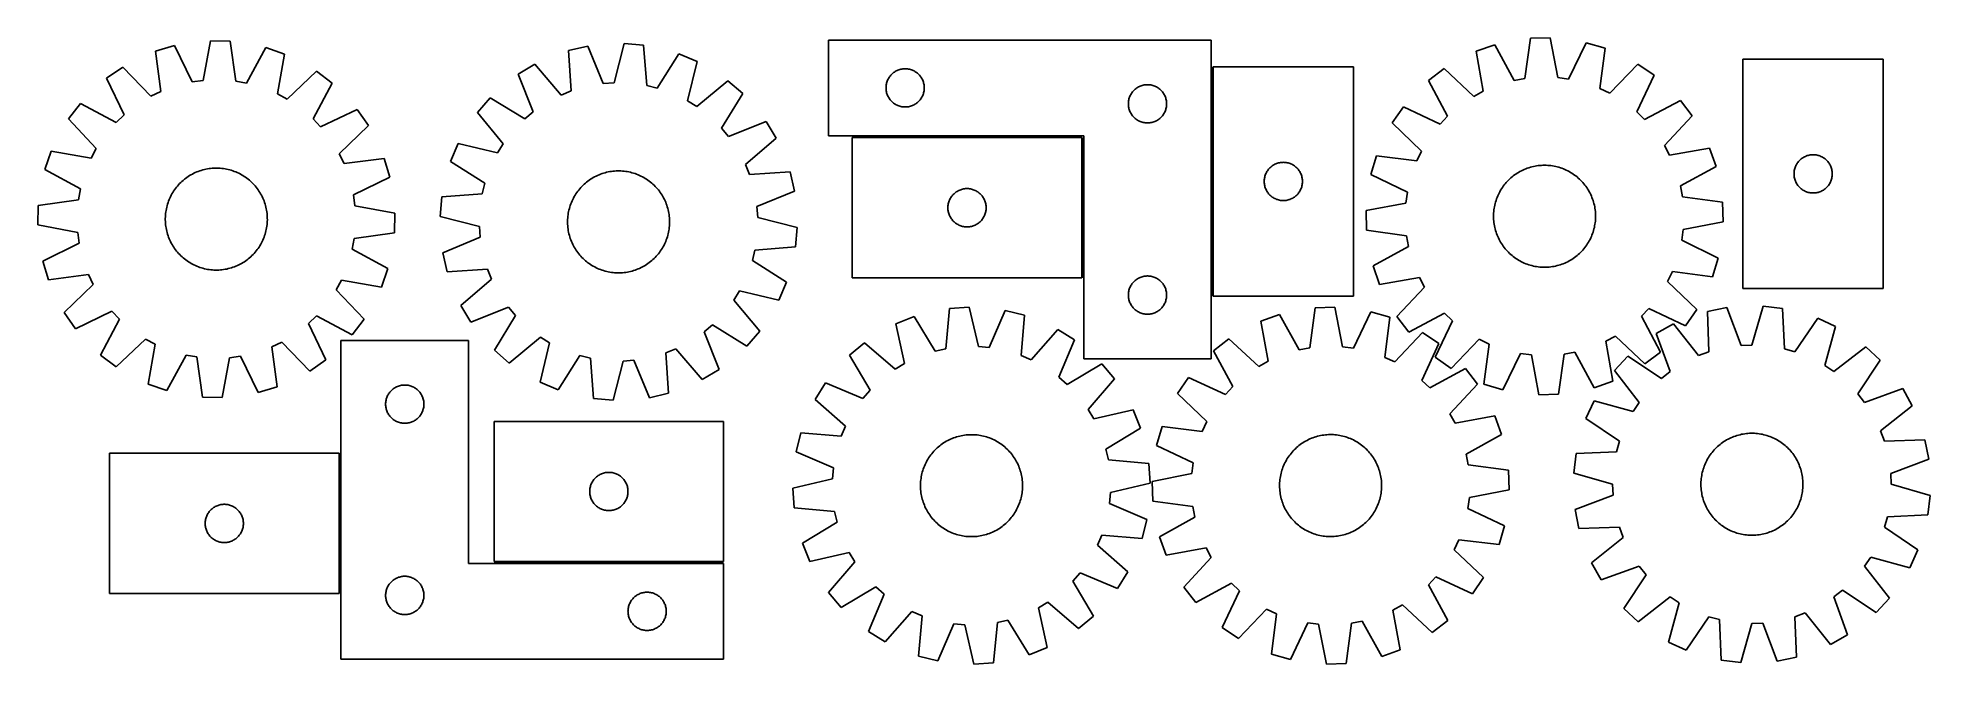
# Model space of a CAD drawing. Header units: millimetres. Extents: x 8 to 1492, y 7 to 498.
import ezdxf

# ---------------------------------------------------------------- set-up
doc = ezdxf.new("R2010")
doc.units = ezdxf.units.MM
doc.layers.add('COMMON', color=5, linetype='CONTINUOUS', true_color=0x0000ff)
doc.layers.add('CUT', color=7, linetype='CONTINUOUS', true_color=0x000000)

msp = doc.modelspace()

# ---------------------------------------------------------------- linework, layer by layer
at = {"layer": 'COMMON'}
for p, q in [((929.032619, 475.217555), (929.032619, 295.217555)), ((826.782618, 420.344025), (646.782618, 420.344025)), ((827.532619, 309.594024), (827.532619, 419.594024)), ((245.231782, 62.003692), (245.231782, 172.003692)), ((365.981782, 86.320098), (545.981782, 86.320098))]:
    msp.add_line(p, q, dxfattribs=at)
at = {"layer": 'CUT'}
for p, q in [((115.353228, 491.77424), (100.618778, 487.344056)), ((129.302961, 463.236902), (115.353228, 491.77424)), ((143.632447, 495.615019), (137.7993, 464.390843)), ((159.014744, 495.275179), (143.632447, 495.615019)), ((163.463206, 463.823852), (159.014744, 495.275179)), ((187.096745, 490.189217), (171.900292, 462.295802)), ((201.621163, 485.112619), (187.096745, 490.189217)), ((439.427558, 491.399115), (424.441475, 487.913736)), ((451.536573, 462.033378), (439.427558, 491.399115)), ((467.893626, 493.435981), (460.08905, 462.645343)), ((483.223279, 492.119819), (467.893626, 493.435981)), ((485.665124, 460.449452), (483.223279, 492.119819)), ((928.282619, 496.094025), (628.282619, 496.094025)), ((628.282619, 496.094025), (628.282619, 421.094025)), ((928.282619, 246.094025), (928.282619, 496.094025)), ((1150.570271, 492.364308), (1136.051338, 487.272045)), ((1165.796803, 464.487301), (1150.570271, 492.364308)), ((1178.64677, 497.480558), (1174.232236, 466.024451)), ((1194.028691, 497.83699), (1178.64677, 497.480558)), ((1199.895515, 466.619125), (1194.028691, 497.83699)), ((1222.312037, 494.026718), (1208.393095, 465.474349)), ((1237.051257, 489.61243), (1222.312037, 494.026718)), ((1232.984087, 458.109527), (1237.051257, 489.61243)), ((74.910508, 474.952499), (62.266215, 466.185948)), ((96.996015, 452.122582), (74.910508, 474.952499)), ((100.618778, 487.344056), (104.719927, 455.845559)), ((196.132907, 453.825979), (201.621163, 485.112619)), ((397.998062, 477.180064), (384.822492, 469.234317)), ((418.588931, 452.993479), (397.998062, 477.180064)), ((424.441475, 487.913736), (426.533713, 456.218354)), ((510.925544, 485.260494), (493.988121, 458.388605)), ((525.098194, 479.271627), (510.925544, 485.260494)), ((517.633845, 448.396746), (525.098194, 479.271627)), ((929.78262, 475.217555), (929.78262, 295.217555)), ((1039.78262, 475.217555), (929.78262, 475.217555)), ((1039.78262, 295.217555), (1039.78262, 475.217555)), ((1136.051338, 487.272045), (1141.573338, 455.991344)), ((1262.772878, 477.248612), (1240.71201, 454.394884)), ((1275.42662, 468.495705), (1262.772878, 477.248612)), ((1345.148361, 481.15237), (1345.148361, 301.15237)), ((1455.148361, 481.15237), (1345.148361, 481.15237)), ((1455.148361, 301.15237), (1455.148361, 481.15237)), ((62.266215, 466.185948), (75.900211, 437.496422)), ((137.7993, 464.390843), (129.302961, 463.236902)), ((171.900292, 462.295802), (163.463206, 463.823852)), ((226.757085, 471.597766), (203.68486, 449.765514)), ((224.114127, 434.221944), (239.001871, 462.281342)), ((239.001871, 462.281342), (226.757085, 471.597766)), ((384.822492, 469.234317), (396.60674, 439.736754)), ((460.08905, 462.645343), (451.536573, 462.033378)), ((493.988121, 458.388605), (485.665124, 460.449452)), ((549.324966, 464.187551), (524.912649, 443.864816)), ((560.953295, 454.112209), (549.324966, 464.187551)), ((673.302508, 459.366206), (673.362121, 460.13634)), ((673.362121, 460.13634), (673.4613, 460.902384)), ((673.4613, 460.902384), (673.599784, 461.662306)), ((673.599784, 461.662306), (673.777203, 462.414092)), ((673.777203, 462.414092), (673.993088, 463.155747)), ((673.993088, 463.155747), (674.246867, 463.885306)), ((674.246867, 463.885306), (674.537865, 464.600834)), ((674.537865, 464.600834), (674.865313, 465.300432)), ((674.865313, 465.300432), (675.22834, 465.982246)), ((675.22834, 465.982246), (675.625985, 466.644468)), ((675.625985, 466.644468), (676.057194, 467.285341)), ((676.057194, 467.285341), (676.520822, 467.903167)), ((676.520822, 467.903167), (677.01564, 468.496307)), ((677.01564, 468.496307), (677.540336, 469.063187)), ((677.540336, 469.063187), (678.093519, 469.602305)), ((678.093519, 469.602305), (678.673721, 470.112232)), ((678.673721, 470.112232), (679.279405, 470.591614)), ((679.279405, 470.591614), (679.908963, 471.03918)), ((679.908963, 471.03918), (680.560727, 471.453744)), ((680.560727, 471.453744), (681.232968, 471.834207)), ((681.232968, 471.834207), (681.923903, 472.179559)), ((681.923903, 472.179559), (682.6317, 472.488885)), ((682.6317, 472.488885), (683.354483, 472.761363)), ((683.354483, 472.761363), (684.090334, 472.996273)), ((684.090334, 472.996273), (684.837303, 473.192991)), ((684.837303, 473.192991), (685.593407, 473.350994)), ((685.593407, 473.350994), (686.356644, 473.469865)), ((686.356644, 473.469865), (687.124987, 473.549288)), ((687.124987, 473.549288), (687.8964, 473.589052)), ((687.8964, 473.589052), (688.668838, 473.589052)), ((688.668838, 473.589052), (689.440251, 473.549288)), ((689.440251, 473.549288), (690.208594, 473.469865)), ((690.208594, 473.469865), (690.97183, 473.350994)), ((690.97183, 473.350994), (691.727935, 473.192991)), ((691.727935, 473.192991), (692.474903, 472.996273)), ((692.474903, 472.996273), (693.210755, 472.761363)), ((693.210755, 472.761363), (693.933537, 472.488885)), ((693.933537, 472.488885), (694.641335, 472.179559)), ((694.641335, 472.179559), (695.33227, 471.834207)), ((695.33227, 471.834207), (696.004511, 471.453744)), ((696.004511, 471.453744), (696.656275, 471.03918)), ((696.656275, 471.03918), (697.285833, 470.591614)), ((697.285833, 470.591614), (697.891517, 470.112232)), ((697.891517, 470.112232), (698.471719, 469.602305)), ((698.471719, 469.602305), (699.024902, 469.063187)), ((699.024902, 469.063187), (699.549598, 468.496307)), ((699.549598, 468.496307), (700.044416, 467.903167)), ((700.044416, 467.903167), (700.508044, 467.285341)), ((700.508044, 467.285341), (700.939252, 466.644468)), ((700.939252, 466.644468), (701.336897, 465.982246)), ((701.336897, 465.982246), (701.699925, 465.300432)), ((701.699925, 465.300432), (702.027372, 464.600834)), ((702.027372, 464.600834), (702.318371, 463.885306)), ((702.318371, 463.885306), (702.57215, 463.155747)), ((702.57215, 463.155747), (702.788035, 462.414092)), ((702.788035, 462.414092), (702.965454, 461.662306)), ((702.965454, 461.662306), (703.103937, 460.902384)), ((703.103937, 460.902384), (703.203117, 460.13634)), ((703.203117, 460.13634), (703.26273, 459.366206)), ((871.923903, 459.679559), (872.6317, 459.988885)), ((872.6317, 459.988885), (873.354483, 460.261363)), ((873.354483, 460.261363), (874.090334, 460.496273)), ((874.090334, 460.496273), (874.837303, 460.692991)), ((874.837303, 460.692991), (875.593407, 460.850994)), ((875.593407, 460.850994), (876.356644, 460.969865)), ((876.356644, 460.969865), (877.124987, 461.049288)), ((877.124987, 461.049288), (877.8964, 461.089052)), ((877.8964, 461.089052), (878.668838, 461.089052)), ((878.668838, 461.089052), (879.440251, 461.049288)), ((879.440251, 461.049288), (880.208594, 460.969865)), ((880.208594, 460.969865), (880.97183, 460.850994)), ((880.97183, 460.850994), (881.727935, 460.692991)), ((881.727935, 460.692991), (882.474903, 460.496273)), ((882.474903, 460.496273), (883.210755, 460.261363)), ((883.210755, 460.261363), (883.933537, 459.988885)), ((883.933537, 459.988885), (884.641335, 459.679559)), ((1110.930009, 473.730087), (1098.695278, 464.400461)), ((1098.695278, 464.400461), (1113.613281, 436.357138)), ((1134.02577, 451.922735), (1110.930009, 473.730087)), ((1174.232236, 466.024451), (1165.796803, 464.487301)), ((1208.393095, 465.474349), (1199.895515, 466.619125)), ((1261.823579, 439.791489), (1275.42662, 468.495705)), ((41.645399, 446.456585), (32.328976, 434.211799)), ((69.704797, 431.568841), (41.645399, 446.456585)), ((104.719927, 455.845559), (96.996015, 452.122582)), ((203.68486, 449.765514), (196.132907, 453.825979)), ((362.990199, 450.854523), (352.914858, 439.226194)), ((390.047345, 434.214643), (362.990199, 450.854523)), ((426.533713, 456.218354), (418.588931, 452.993479)), ((524.912649, 443.864816), (517.633845, 448.396746)), ((544.313415, 427.055064), (560.953295, 454.112209)), ((673.282619, 458.594025), (673.302508, 459.366206)), ((673.302508, 457.821844), (673.282619, 458.594025)), ((673.362121, 457.05171), (673.302508, 457.821844)), ((673.4613, 456.285666), (673.362121, 457.05171)), ((673.599784, 455.525744), (673.4613, 456.285666)), ((673.777203, 454.773958), (673.599784, 455.525744)), ((673.993088, 454.032303), (673.777203, 454.773958)), ((674.246867, 453.302744), (673.993088, 454.032303)), ((674.537865, 452.587216), (674.246867, 453.302744)), ((674.865313, 451.887618), (674.537865, 452.587216)), ((675.22834, 451.205804), (674.865313, 451.887618)), ((675.625985, 450.543582), (675.22834, 451.205804)), ((676.057194, 449.902709), (675.625985, 450.543582)), ((676.520822, 449.284883), (676.057194, 449.902709)), ((677.01564, 448.691743), (676.520822, 449.284883)), ((677.540336, 448.124863), (677.01564, 448.691743)), ((678.093519, 447.585744), (677.540336, 448.124863)), ((678.673721, 447.075818), (678.093519, 447.585744)), ((679.279405, 446.596436), (678.673721, 447.075818)), ((679.908963, 446.14887), (679.279405, 446.596436)), ((680.560727, 445.734306), (679.908963, 446.14887)), ((681.232968, 445.353843), (680.560727, 445.734306)), ((681.923903, 445.008491), (681.232968, 445.353843)), ((695.33227, 445.353843), (694.641335, 445.008491)), ((696.004511, 445.734306), (695.33227, 445.353843)), ((696.656275, 446.14887), (696.004511, 445.734306)), ((697.285833, 446.596436), (696.656275, 446.14887)), ((697.891517, 447.075818), (697.285833, 446.596436)), ((698.471719, 447.585744), (697.891517, 447.075818)), ((699.024902, 448.124863), (698.471719, 447.585744)), ((699.549598, 448.691743), (699.024902, 448.124863)), ((700.044416, 449.284883), (699.549598, 448.691743)), ((700.508044, 449.902709), (700.044416, 449.284883)), ((700.939252, 450.543582), (700.508044, 449.902709)), ((701.336897, 451.205804), (700.939252, 450.543582)), ((701.699925, 451.887618), (701.336897, 451.205804)), ((702.027372, 452.587216), (701.699925, 451.887618)), ((702.318371, 453.302744), (702.027372, 452.587216)), ((702.57215, 454.032303), (702.318371, 453.302744)), ((702.788035, 454.773958), (702.57215, 454.032303)), ((702.965454, 455.525744), (702.788035, 454.773958)), ((703.103937, 456.285666), (702.965454, 455.525744)), ((703.203117, 457.05171), (703.103937, 456.285666)), ((703.26273, 457.821844), (703.203117, 457.05171)), ((703.26273, 459.366206), (703.282619, 458.594025)), ((703.282619, 458.594025), (703.26273, 457.821844)), ((863.282619, 446.094025), (863.302508, 446.866206)), ((863.302508, 445.321844), (863.282619, 446.094025)), ((863.302508, 446.866206), (863.362121, 447.63634)), ((863.362121, 444.55171), (863.302508, 445.321844)), ((863.362121, 447.63634), (863.4613, 448.402384)), ((863.4613, 448.402384), (863.599784, 449.162306)), ((863.599784, 449.162306), (863.777203, 449.914092)), ((863.777203, 449.914092), (863.993088, 450.655747)), ((863.993088, 450.655747), (864.246867, 451.385306)), ((864.246867, 451.385306), (864.537865, 452.100834)), ((864.537865, 452.100834), (864.865313, 452.800432)), ((864.865313, 452.800432), (865.22834, 453.482246)), ((865.22834, 453.482246), (865.625985, 454.144468)), ((865.625985, 454.144468), (866.057194, 454.785341)), ((866.057194, 454.785341), (866.520822, 455.403167)), ((866.520822, 455.403167), (867.01564, 455.996307)), ((867.01564, 455.996307), (867.540336, 456.563187)), ((867.540336, 456.563187), (868.093519, 457.102305)), ((868.093519, 457.102305), (868.673721, 457.612232)), ((868.673721, 457.612232), (869.279405, 458.091614)), ((869.279405, 458.091614), (869.908963, 458.53918)), ((869.908963, 458.53918), (870.560727, 458.953744)), ((870.560727, 458.953744), (871.232968, 459.334207)), ((871.232968, 459.334207), (871.923903, 459.679559)), ((884.641335, 459.679559), (885.33227, 459.334207)), ((885.33227, 459.334207), (886.004511, 458.953744)), ((886.004511, 458.953744), (886.656275, 458.53918)), ((886.656275, 458.53918), (887.285833, 458.091614)), ((887.285833, 458.091614), (887.891517, 457.612232)), ((887.891517, 457.612232), (888.471719, 457.102305)), ((888.471719, 457.102305), (889.024902, 456.563187)), ((889.024902, 456.563187), (889.549598, 455.996307)), ((889.549598, 455.996307), (890.044416, 455.403167)), ((890.044416, 455.403167), (890.508044, 454.785341)), ((890.508044, 454.785341), (890.939252, 454.144468)), ((890.939252, 454.144468), (891.336897, 453.482246)), ((891.336897, 453.482246), (891.699925, 452.800432)), ((891.699925, 452.800432), (892.027372, 452.100834)), ((892.027372, 452.100834), (892.318371, 451.385306)), ((892.318371, 451.385306), (892.57215, 450.655747)), ((892.57215, 450.655747), (892.788035, 449.914092)), ((892.788035, 449.914092), (892.965454, 449.162306)), ((892.965454, 449.162306), (893.103937, 448.402384)), ((893.103937, 448.402384), (893.203117, 447.63634)), ((893.203117, 447.63634), (893.26273, 446.866206)), ((893.26273, 445.321844), (893.203117, 444.55171)), ((893.26273, 446.866206), (893.282619, 446.094025)), ((893.282619, 446.094025), (893.26273, 445.321844)), ((1141.573338, 455.991344), (1134.02577, 451.922735)), ((1240.71201, 454.394884), (1232.984087, 458.109527)), ((1296.068705, 448.788596), (1268.025383, 433.870593)), ((1305.398332, 436.553866), (1296.068705, 448.788596)), ((32.328976, 434.211799), (54.161227, 411.139574)), ((75.900211, 437.496422), (69.704797, 431.568841)), ((230.041708, 428.026531), (224.114127, 434.221944)), ((258.731234, 441.660526), (230.041708, 428.026531)), ((267.497785, 429.016234), (258.731234, 441.660526)), ((352.914858, 439.226194), (373.237592, 414.813877)), ((396.60674, 439.736754), (390.047345, 434.214643)), ((579.333089, 432.279916), (549.835525, 420.495668)), ((587.278835, 419.104346), (579.333089, 432.279916)), ((682.6317, 444.699165), (681.923903, 445.008491)), ((683.354483, 444.426687), (682.6317, 444.699165)), ((684.090334, 444.191777), (683.354483, 444.426687)), ((684.837303, 443.995059), (684.090334, 444.191777)), ((685.593407, 443.837056), (684.837303, 443.995059)), ((686.356644, 443.718185), (685.593407, 443.837056)), ((687.124987, 443.638762), (686.356644, 443.718185)), ((687.8964, 443.598998), (687.124987, 443.638762)), ((688.668838, 443.598998), (687.8964, 443.598998)), ((689.440251, 443.638762), (688.668838, 443.598998)), ((690.208594, 443.718185), (689.440251, 443.638762)), ((690.97183, 443.837056), (690.208594, 443.718185)), ((691.727935, 443.995059), (690.97183, 443.837056)), ((692.474903, 444.191777), (691.727935, 443.995059)), ((693.210755, 444.426687), (692.474903, 444.191777)), ((693.933537, 444.699165), (693.210755, 444.426687)), ((694.641335, 445.008491), (693.933537, 444.699165)), ((863.4613, 443.785666), (863.362121, 444.55171)), ((863.599784, 443.025744), (863.4613, 443.785666)), ((863.777203, 442.273958), (863.599784, 443.025744)), ((863.993088, 441.532303), (863.777203, 442.273958)), ((864.246867, 440.802744), (863.993088, 441.532303)), ((864.537865, 440.087216), (864.246867, 440.802744)), ((864.865313, 439.387618), (864.537865, 440.087216)), ((865.22834, 438.705804), (864.865313, 439.387618)), ((865.625985, 438.043582), (865.22834, 438.705804)), ((866.057194, 437.402709), (865.625985, 438.043582)), ((866.520822, 436.784883), (866.057194, 437.402709)), ((867.01564, 436.191743), (866.520822, 436.784883)), ((867.540336, 435.624863), (867.01564, 436.191743)), ((868.093519, 435.085744), (867.540336, 435.624863)), ((868.673721, 434.575818), (868.093519, 435.085744)), ((869.279405, 434.096436), (868.673721, 434.575818)), ((869.908963, 433.64887), (869.279405, 434.096436)), ((870.560727, 433.234306), (869.908963, 433.64887)), ((871.232968, 432.853843), (870.560727, 433.234306)), ((871.923903, 432.508491), (871.232968, 432.853843)), ((872.6317, 432.199165), (871.923903, 432.508491)), ((873.354483, 431.926687), (872.6317, 432.199165)), ((874.090334, 431.691777), (873.354483, 431.926687)), ((874.837303, 431.495059), (874.090334, 431.691777)), ((875.593407, 431.337056), (874.837303, 431.495059)), ((876.356644, 431.218185), (875.593407, 431.337056)), ((877.124987, 431.138762), (876.356644, 431.218185)), ((877.8964, 431.098998), (877.124987, 431.138762)), ((878.668838, 431.098998), (877.8964, 431.098998)), ((879.440251, 431.138762), (878.668838, 431.098998)), ((880.208594, 431.218185), (879.440251, 431.138762)), ((880.97183, 431.337056), (880.208594, 431.218185)), ((881.727935, 431.495059), (880.97183, 431.337056)), ((882.474903, 431.691777), (881.727935, 431.495059)), ((883.210755, 431.926687), (882.474903, 431.691777)), ((883.933537, 432.199165), (883.210755, 431.926687)), ((884.641335, 432.508491), (883.933537, 432.199165)), ((885.33227, 432.853843), (884.641335, 432.508491)), ((886.004511, 433.234306), (885.33227, 432.853843)), ((886.656275, 433.64887), (886.004511, 433.234306)), ((887.285833, 434.096436), (886.656275, 433.64887)), ((887.891517, 434.575818), (887.285833, 434.096436)), ((888.471719, 435.085744), (887.891517, 434.575818)), ((889.024902, 435.624863), (888.471719, 435.085744)), ((889.549598, 436.191743), (889.024902, 435.624863)), ((890.044416, 436.784883), (889.549598, 436.191743)), ((890.508044, 437.402709), (890.044416, 436.784883)), ((890.939252, 438.043582), (890.508044, 437.402709)), ((891.336897, 438.705804), (890.939252, 438.043582)), ((891.699925, 439.387618), (891.336897, 438.705804)), ((892.027372, 440.087216), (891.699925, 439.387618)), ((892.318371, 440.802744), (892.027372, 440.087216)), ((892.57215, 441.532303), (892.318371, 440.802744)), ((892.788035, 442.273958), (892.57215, 441.532303)), ((892.965454, 443.025744), (892.788035, 442.273958)), ((893.103937, 443.785666), (892.965454, 443.025744)), ((893.203117, 444.55171), (893.103937, 443.785666)), ((1078.98817, 443.758375), (1070.235263, 431.104634)), ((1070.235263, 431.104634), (1093.08899, 409.043765)), ((1107.692386, 430.155334), (1078.98817, 443.758375)), ((1113.613281, 436.357138), (1107.692386, 430.155334)), ((1268.025383, 433.870593), (1261.823579, 439.791489)), ((1283.59098, 413.458105), (1305.398332, 436.553866)), ((244.667868, 406.930727), (267.497785, 429.016234)), ((549.835525, 420.495668), (544.313415, 427.055064)), ((563.092251, 398.513477), (587.278835, 419.104346)), ((628.282619, 421.094025), (828.282619, 421.094025)), ((826.782618, 419.594024), (646.782618, 419.594024)), ((646.782618, 419.594024), (646.782618, 309.594024)), ((826.782618, 309.594024), (826.782618, 419.594024)), ((828.282619, 421.094025), (828.282619, 246.094025)), ((18.814123, 409.075877), (13.737525, 394.55146)), ((50.100762, 403.587621), (18.814123, 409.075877)), ((54.161227, 411.139574), (50.100762, 403.587621)), ((248.390845, 399.206815), (244.667868, 406.930727)), ((279.889342, 403.307964), (248.390845, 399.206815)), ((284.319526, 388.573514), (279.889342, 403.307964)), ((337.830782, 414.999422), (331.841914, 400.826772)), ((331.841914, 400.826772), (358.713804, 383.889349)), ((368.705662, 407.535073), (337.830782, 414.999422)), ((373.237592, 414.813877), (368.705662, 407.535073)), ((1057.871445, 405.383012), (1053.457157, 390.643792)), ((1089.374347, 401.315842), (1057.871445, 405.383012)), ((1093.08899, 409.043765), (1089.374347, 401.315842)), ((1287.659589, 405.910536), (1283.59098, 413.458105)), ((1318.94029, 411.432537), (1287.659589, 405.910536)), ((1324.032552, 396.913604), (1318.94029, 411.432537)), ((1388.150772, 400.155584), (1388.630154, 400.761268)), ((1388.630154, 400.761268), (1389.14008, 401.34147)), ((1389.14008, 401.34147), (1389.679198, 401.894653)), ((1389.679198, 401.894653), (1390.246079, 402.419349)), ((1390.246079, 402.419349), (1390.839218, 402.914167)), ((1390.839218, 402.914167), (1391.457044, 403.377795)), ((1391.457044, 403.377795), (1392.097918, 403.809003)), ((1392.097918, 403.809003), (1392.76014, 404.206648)), ((1392.76014, 404.206648), (1393.441954, 404.569676)), ((1393.441954, 404.569676), (1394.141552, 404.897123)), ((1394.141552, 404.897123), (1394.857079, 405.188122)), ((1394.857079, 405.188122), (1395.586638, 405.441901)), ((1395.586638, 405.441901), (1396.328294, 405.657786)), ((1396.328294, 405.657786), (1397.08008, 405.835205)), ((1397.08008, 405.835205), (1397.840002, 405.973688)), ((1397.840002, 405.973688), (1398.606046, 406.072868)), ((1398.606046, 406.072868), (1399.376179, 406.132481)), ((1399.376179, 406.132481), (1400.148361, 406.15237)), ((1400.148361, 406.15237), (1400.920542, 406.132481)), ((1400.920542, 406.132481), (1401.690676, 406.072868)), ((1401.690676, 406.072868), (1402.456719, 405.973688)), ((1402.456719, 405.973688), (1403.216642, 405.835205)), ((1403.216642, 405.835205), (1403.968427, 405.657786)), ((1403.968427, 405.657786), (1404.710083, 405.441901)), ((1404.710083, 405.441901), (1405.439642, 405.188122)), ((1405.439642, 405.188122), (1406.155169, 404.897123)), ((1406.155169, 404.897123), (1406.854767, 404.569676)), ((1406.854767, 404.569676), (1407.536582, 404.206648)), ((1407.536582, 404.206648), (1408.198803, 403.809003)), ((1408.198803, 403.809003), (1408.839677, 403.377795)), ((1408.839677, 403.377795), (1409.457503, 402.914167)), ((1409.457503, 402.914167), (1410.050642, 402.419349)), ((1410.050642, 402.419349), (1410.617523, 401.894653)), ((1410.617523, 401.894653), (1411.156641, 401.34147)), ((1411.156641, 401.34147), (1411.666567, 400.761268)), ((1411.666567, 400.761268), (1412.145949, 400.155584)), ((13.737525, 394.55146), (41.630939, 379.355007)), ((121.271974, 385.236296), (122.213328, 386.068678)), ((122.213328, 386.068678), (123.180363, 386.87108)), ((123.180363, 386.87108), (124.172125, 387.642712)), ((124.172125, 387.642712), (125.187636, 388.38281)), ((125.187636, 388.38281), (126.225892, 389.090646)), ((126.225892, 389.090646), (127.285869, 389.76552)), ((127.285869, 389.76552), (128.366522, 390.406766)), ((128.366522, 390.406766), (129.466783, 391.013751)), ((129.466783, 391.013751), (130.585568, 391.585877)), ((130.585568, 391.585877), (131.721771, 392.122579)), ((131.721771, 392.122579), (132.874272, 392.623327)), ((132.874272, 392.623327), (134.041933, 393.087627)), ((134.041933, 393.087627), (135.223602, 393.515021)), ((135.223602, 393.515021), (136.418113, 393.905087)), ((136.418113, 393.905087), (137.624286, 394.257439)), ((137.624286, 394.257439), (138.840932, 394.571731)), ((138.840932, 394.571731), (140.06685, 394.847653)), ((140.06685, 394.847653), (141.300829, 395.084931)), ((141.300829, 395.084931), (142.541653, 395.283331)), ((142.541653, 395.283331), (143.788097, 395.442659)), ((143.788097, 395.442659), (145.03893, 395.562756)), ((145.03893, 395.562756), (146.292918, 395.643505)), ((146.292918, 395.643505), (147.548824, 395.684824)), ((147.548824, 395.684824), (148.805408, 395.686675)), ((148.805408, 395.686675), (150.06143, 395.649054)), ((150.06143, 395.649054), (151.315651, 395.571999)), ((151.315651, 395.571999), (152.566832, 395.455587)), ((152.566832, 395.455587), (153.81374, 395.299931)), ((153.81374, 395.299931), (155.055142, 395.105186)), ((155.055142, 395.105186), (156.289816, 394.871543)), ((156.289816, 394.871543), (157.516541, 394.599233)), ((157.516541, 394.599233), (158.734107, 394.288526)), ((158.734107, 394.288526), (159.941313, 393.939727)), ((159.941313, 393.939727), (161.136967, 393.553181)), ((161.136967, 393.553181), (162.31989, 393.12927)), ((162.31989, 393.12927), (163.488913, 392.668411)), ((163.488913, 392.668411), (164.642884, 392.171059)), ((164.642884, 392.171059), (165.780663, 391.637706)), ((165.780663, 391.637706), (166.901128, 391.068878)), ((166.901128, 391.068878), (168.003172, 390.465136)), ((168.003172, 390.465136), (169.085709, 389.827075)), ((169.085709, 389.827075), (170.147669, 389.155326)), ((170.147669, 389.155326), (171.188006, 388.450552)), ((171.188006, 388.450552), (172.205691, 387.713447)), ((172.205691, 387.713447), (173.199722, 386.94474)), ((173.199722, 386.94474), (174.169116, 386.145189)), ((174.169116, 386.145189), (175.112917, 385.315583)), ((255.782187, 374.623781), (284.319526, 388.573514)), ((439.559907, 385.471265), (440.575954, 386.210626)), ((440.575954, 386.210626), (441.614724, 386.917708)), ((441.614724, 386.917708), (442.675191, 387.591812)), ((442.675191, 387.591812), (443.756309, 388.232273)), ((443.756309, 388.232273), (444.857011, 388.83846)), ((444.857011, 388.83846), (445.97621, 389.409773)), ((445.97621, 389.409773), (447.112803, 389.94565)), ((447.112803, 389.94565), (448.265667, 390.445561)), ((448.265667, 390.445561), (449.433665, 390.909013)), ((449.433665, 390.909013), (450.615644, 391.335549)), ((450.615644, 391.335549), (451.810437, 391.724747)), ((451.810437, 391.724747), (453.016866, 392.076224)), ((453.016866, 392.076224), (454.23374, 392.389633)), ((454.23374, 392.389633), (455.459858, 392.664664)), ((455.459858, 392.664664), (456.69401, 392.901046)), ((456.69401, 392.901046), (457.934977, 393.098546)), ((457.934977, 393.098546), (459.181536, 393.256968)), ((459.181536, 393.256968), (460.432456, 393.376157)), ((460.432456, 393.376157), (461.686503, 393.455995)), ((461.686503, 393.455995), (462.942438, 393.496403)), ((462.942438, 393.496403), (464.199023, 393.497341)), ((464.199023, 393.497341), (465.455018, 393.458809)), ((465.455018, 393.458809), (466.709182, 393.380843)), ((466.709182, 393.380843), (467.960278, 393.263522)), ((467.960278, 393.263522), (469.207073, 393.106961)), ((469.207073, 393.106961), (470.448334, 392.911315)), ((470.448334, 392.911315), (471.682837, 392.676776)), ((471.682837, 392.676776), (472.909364, 392.403576)), ((472.909364, 392.403576), (474.126704, 392.091984)), ((474.126704, 392.091984), (475.333657, 391.742309)), ((475.333657, 391.742309), (476.52903, 391.354895)), ((476.52903, 391.354895), (477.711645, 390.930125)), ((477.711645, 390.930125), (478.880333, 390.468417)), ((478.880333, 390.468417), (480.033942, 389.970228)), ((480.033942, 389.970228), (481.171334, 389.436049)), ((481.171334, 389.436049), (482.291385, 388.866407)), ((482.291385, 388.866407), (483.392991, 388.261865)), ((483.392991, 388.261865), (484.475064, 387.623019)), ((484.475064, 387.623019), (485.536537, 386.950499)), ((485.536537, 386.950499), (486.576361, 386.244969)), ((486.576361, 386.244969), (487.593511, 385.507126)), ((566.317125, 390.568695), (563.092251, 398.513477)), ((598.012508, 392.660933), (566.317125, 390.568695)), ((601.497887, 377.67485), (598.012508, 392.660933)), ((969.787593, 385.603774), (969.827357, 386.375187)), ((969.827357, 386.375187), (969.90678, 387.143531)), ((969.90678, 387.143531), (970.025651, 387.906767)), ((970.025651, 387.906767), (970.183654, 388.662872)), ((970.183654, 388.662872), (970.380372, 389.40984)), ((970.380372, 389.40984), (970.615281, 390.145691)), ((970.615281, 390.145691), (970.88776, 390.868474)), ((970.88776, 390.868474), (971.197086, 391.576271)), ((971.197086, 391.576271), (971.542438, 392.267207)), ((971.542438, 392.267207), (971.9229, 392.939447)), ((971.9229, 392.939447), (972.337465, 393.591211)), ((972.337465, 393.591211), (972.785031, 394.22077)), ((972.785031, 394.22077), (973.264413, 394.826453)), ((973.264413, 394.826453), (973.774339, 395.406655)), ((973.774339, 395.406655), (974.313458, 395.959838)), ((974.313458, 395.959838), (974.880338, 396.484534)), ((974.880338, 396.484534), (975.473478, 396.979353)), ((975.473478, 396.979353), (976.091303, 397.44298)), ((976.091303, 397.44298), (976.732177, 397.874189)), ((976.732177, 397.874189), (977.394399, 398.271834)), ((977.394399, 398.271834), (978.076213, 398.634862)), ((978.076213, 398.634862), (978.775811, 398.962309)), ((978.775811, 398.962309), (979.491339, 399.253308)), ((979.491339, 399.253308), (980.220897, 399.507086)), ((980.220897, 399.507086), (980.962553, 399.722971)), ((980.962553, 399.722971), (981.714339, 399.900391)), ((981.714339, 399.900391), (982.474261, 400.038874)), ((982.474261, 400.038874), (983.240305, 400.138054)), ((983.240305, 400.138054), (984.010439, 400.197667)), ((984.010439, 400.197667), (984.78262, 400.217555)), ((984.78262, 400.217555), (985.554801, 400.197667)), ((985.554801, 400.197667), (986.324935, 400.138054)), ((986.324935, 400.138054), (987.090979, 400.038874)), ((987.090979, 400.038874), (987.850901, 399.900391)), ((987.850901, 399.900391), (988.602687, 399.722971)), ((988.602687, 399.722971), (989.344342, 399.507086)), ((989.344342, 399.507086), (990.073901, 399.253308)), ((990.073901, 399.253308), (990.789428, 398.962309)), ((990.789428, 398.962309), (991.489027, 398.634862)), ((991.489027, 398.634862), (992.170841, 398.271834)), ((992.170841, 398.271834), (992.833063, 397.874189)), ((992.833063, 397.874189), (993.473936, 397.44298)), ((993.473936, 397.44298), (994.091762, 396.979353)), ((994.091762, 396.979353), (994.684902, 396.484534)), ((994.684902, 396.484534), (995.251782, 395.959838)), ((995.251782, 395.959838), (995.7909, 395.406655)), ((995.7909, 395.406655), (996.300827, 394.826453)), ((996.300827, 394.826453), (996.780209, 394.22077)), ((996.780209, 394.22077), (997.227775, 393.591211)), ((997.227775, 393.591211), (997.642339, 392.939447)), ((997.642339, 392.939447), (998.022802, 392.267207)), ((998.022802, 392.267207), (998.368154, 391.576271)), ((998.368154, 391.576271), (998.677479, 390.868474)), ((998.677479, 390.868474), (998.949958, 390.145691)), ((998.949958, 390.145691), (999.184868, 389.40984)), ((999.184868, 389.40984), (999.381585, 388.662872)), ((999.381585, 388.662872), (999.539589, 387.906767)), ((999.539589, 387.906767), (999.65846, 387.143531)), ((999.65846, 387.143531), (999.737883, 386.375187)), ((999.737883, 386.375187), (999.777647, 385.603774)), ((1053.457157, 390.643792), (1082.009526, 376.72485)), ((1160.428104, 385.301184), (1161.302933, 386.203227)), ((1161.302933, 386.203227), (1162.205665, 387.077345)), ((1162.205665, 387.077345), (1163.135407, 387.922676)), ((1163.135407, 387.922676), (1164.091244, 388.738387)), ((1164.091244, 388.738387), (1165.072231, 389.523671)), ((1165.072231, 389.523671), (1166.0774, 390.277755)), ((1166.0774, 390.277755), (1167.105759, 390.999893)), ((1167.105759, 390.999893), (1168.156295, 391.689373)), ((1168.156295, 391.689373), (1169.227968, 392.345515)), ((1169.227968, 392.345515), (1170.319723, 392.967671)), ((1170.319723, 392.967671), (1171.430482, 393.555227)), ((1171.430482, 393.555227), (1172.559148, 394.107604)), ((1172.559148, 394.107604), (1173.704607, 394.624255)), ((1173.704607, 394.624255), (1174.86573, 395.104672)), ((1174.86573, 395.104672), (1176.04137, 395.548381)), ((1176.04137, 395.548381), (1177.230368, 395.954942)), ((1177.230368, 395.954942), (1178.431549, 396.323956)), ((1178.431549, 396.323956), (1179.643728, 396.655057)), ((1179.643728, 396.655057), (1180.865709, 396.94792)), ((1180.865709, 396.94792), (1182.096287, 397.202255)), ((1182.096287, 397.202255), (1183.334246, 397.417811)), ((1183.334246, 397.417811), (1184.578364, 397.594375)), ((1184.578364, 397.594375), (1185.827416, 397.731773)), ((1185.827416, 397.731773), (1187.080166, 397.82987)), ((1187.080166, 397.82987), (1188.33538, 397.888569)), ((1188.33538, 397.888569), (1189.591818, 397.907812)), ((1189.591818, 397.907812), (1190.84824, 397.887579)), ((1190.84824, 397.887579), (1192.103407, 397.827892)), ((1192.103407, 397.827892), (1193.35608, 397.728808)), ((1193.35608, 397.728808), (1194.605022, 397.590425)), ((1194.605022, 397.590425), (1195.849002, 397.41288)), ((1195.849002, 397.41288), (1197.086791, 397.196349)), ((1197.086791, 397.196349), (1198.317167, 396.941045)), ((1198.317167, 396.941045), (1199.538917, 396.64722)), ((1199.538917, 396.64722), (1200.750835, 396.315163)), ((1200.750835, 396.315163), (1201.951725, 395.945203)), ((1201.951725, 395.945203), (1203.140402, 395.537705)), ((1203.140402, 395.537705), (1204.315692, 395.093071)), ((1204.315692, 395.093071), (1205.476436, 394.611739)), ((1205.476436, 394.611739), (1206.621488, 394.094185)), ((1206.621488, 394.094185), (1207.749719, 393.540919)), ((1207.749719, 393.540919), (1208.860014, 392.952488)), ((1208.860014, 392.952488), (1209.951278, 392.329472)), ((1209.951278, 392.329472), (1211.022435, 391.672486)), ((1211.022435, 391.672486), (1212.072426, 390.982178)), ((1212.072426, 390.982178), (1213.100216, 390.25923)), ((1213.100216, 390.25923), (1214.104791, 389.504355)), ((1214.104791, 389.504355), (1215.085159, 388.718298)), ((1215.085159, 388.718298), (1216.040353, 387.901835)), ((1216.040353, 387.901835), (1216.969429, 387.055771)), ((1216.969429, 387.055771), (1217.871471, 386.180942)), ((1217.871471, 386.180942), (1218.74559, 385.27821)), ((1296.155546, 381.687072), (1324.032552, 396.913604)), ((1385.153334, 391.538589), (1385.193098, 392.310002)), ((1385.153334, 390.766151), (1385.153334, 391.538589)), ((1385.193098, 389.994738), (1385.153334, 390.766151)), ((1385.193098, 392.310002), (1385.27252, 393.078345)), ((1385.27252, 389.226395), (1385.193098, 389.994738)), ((1385.27252, 393.078345), (1385.391391, 393.841581)), ((1385.391391, 388.463158), (1385.27252, 389.226395)), ((1385.391391, 393.841581), (1385.549395, 394.597686)), ((1385.549395, 387.707054), (1385.391391, 388.463158)), ((1385.549395, 394.597686), (1385.746112, 395.344654)), ((1385.746112, 386.960085), (1385.549395, 387.707054)), ((1385.746112, 395.344654), (1385.981022, 396.080506)), ((1385.981022, 386.224234), (1385.746112, 386.960085)), ((1385.981022, 396.080506), (1386.253501, 396.803288)), ((1386.253501, 385.501451), (1385.981022, 386.224234)), ((1386.253501, 396.803288), (1386.562827, 397.511086)), ((1386.562827, 397.511086), (1386.908179, 398.202021)), ((1386.908179, 398.202021), (1387.288641, 398.874262)), ((1387.288641, 398.874262), (1387.703205, 399.526026)), ((1387.703205, 399.526026), (1388.150772, 400.155584)), ((1412.145949, 400.155584), (1412.593516, 399.526026)), ((1412.593516, 399.526026), (1413.00808, 398.874262)), ((1413.00808, 398.874262), (1413.388543, 398.202021)), ((1413.388543, 398.202021), (1413.733895, 397.511086)), ((1413.733895, 397.511086), (1414.04322, 396.803288)), ((1414.04322, 396.803288), (1414.315699, 396.080506)), ((1414.315699, 386.224234), (1414.04322, 385.501451)), ((1414.315699, 396.080506), (1414.550609, 395.344654)), ((1414.550609, 386.960085), (1414.315699, 386.224234)), ((1414.550609, 395.344654), (1414.747326, 394.597686)), ((1414.747326, 387.707054), (1414.550609, 386.960085)), ((1414.747326, 394.597686), (1414.90533, 393.841581)), ((1414.90533, 388.463158), (1414.747326, 387.707054)), ((1414.90533, 393.841581), (1415.024201, 393.078345)), ((1415.024201, 389.226395), (1414.90533, 388.463158)), ((1415.024201, 393.078345), (1415.103623, 392.310002)), ((1415.103623, 389.994738), (1415.024201, 389.226395)), ((1415.103623, 392.310002), (1415.143388, 391.538589)), ((1415.143388, 390.766151), (1415.103623, 389.994738)), ((1415.143388, 391.538589), (1415.143388, 390.766151)), ((40.102889, 370.91792), (8.651563, 366.469458)), ((41.630939, 379.355007), (40.102889, 370.91792)), ((110.797472, 369.774604), (111.25833, 370.943628)), ((111.25833, 370.943628), (111.755682, 372.097598)), ((111.755682, 372.097598), (112.289035, 373.235377)), ((112.289035, 373.235377), (112.857863, 374.355842)), ((112.857863, 374.355842), (113.461606, 375.457886)), ((113.461606, 375.457886), (114.099666, 376.540423)), ((114.099666, 376.540423), (114.771415, 377.602384)), ((114.771415, 377.602384), (115.47619, 378.64272)), ((115.47619, 378.64272), (116.213294, 379.660405)), ((116.213294, 379.660405), (116.982001, 380.654436)), ((116.982001, 380.654436), (117.781552, 381.62383)), ((117.781552, 381.62383), (118.611158, 382.567631)), ((118.611158, 382.567631), (119.47, 383.484908)), ((119.47, 383.484908), (120.357231, 384.374756)), ((120.357231, 384.374756), (121.271974, 385.236296)), ((175.112917, 385.315583), (176.030194, 384.456741)), ((176.030194, 384.456741), (176.920042, 383.569511)), ((176.920042, 383.569511), (177.781582, 382.654767)), ((177.781582, 382.654767), (178.613964, 381.713413)), ((178.613964, 381.713413), (179.416366, 380.746378)), ((179.416366, 380.746378), (180.187998, 379.754616)), ((180.187998, 379.754616), (180.928096, 378.739106)), ((180.928096, 378.739106), (181.635932, 377.70085)), ((181.635932, 377.70085), (182.310806, 376.640872)), ((182.310806, 376.640872), (182.952052, 375.56022)), ((182.952052, 375.56022), (183.559037, 374.459958)), ((183.559037, 374.459958), (184.131163, 373.341174)), ((184.131163, 373.341174), (184.667865, 372.20497)), ((184.667865, 372.20497), (185.168613, 371.052469)), ((185.168613, 371.052469), (185.632913, 369.884808)), ((256.936129, 366.127441), (255.782187, 374.623781)), ((324.982589, 373.124507), (323.666427, 357.794854)), ((356.652956, 375.566352), (324.982589, 373.124507)), ((358.713804, 383.889349), (356.652956, 375.566352)), ((427.13218, 369.935171), (427.666359, 371.072562)), ((427.666359, 371.072562), (428.236001, 372.192614)), ((428.236001, 372.192614), (428.840543, 373.294219)), ((428.840543, 373.294219), (429.47939, 374.376292)), ((429.47939, 374.376292), (430.151909, 375.437765)), ((430.151909, 375.437765), (430.857439, 376.477589)), ((430.857439, 376.477589), (431.595282, 377.494739)), ((431.595282, 377.494739), (432.364711, 378.488211)), ((432.364711, 378.488211), (433.164965, 379.457025)), ((433.164965, 379.457025), (433.995256, 380.400224)), ((433.995256, 380.400224), (434.854764, 381.316877)), ((434.854764, 381.316877), (435.74264, 382.20608)), ((435.74264, 382.20608), (436.658009, 383.066956)), ((436.658009, 383.066956), (437.599967, 383.898654)), ((437.599967, 383.898654), (438.567585, 384.700354)), ((438.567585, 384.700354), (439.559907, 385.471265)), ((487.593511, 385.507126), (488.586983, 384.737697)), ((488.586983, 384.737697), (489.555797, 383.937443)), ((489.555797, 383.937443), (490.498995, 383.107152)), ((490.498995, 383.107152), (491.415649, 382.247644)), ((491.415649, 382.247644), (492.304852, 381.359768)), ((492.304852, 381.359768), (493.165727, 380.444399)), ((493.165727, 380.444399), (493.997426, 379.502441)), ((493.997426, 379.502441), (494.799126, 378.534824)), ((494.799126, 378.534824), (495.570037, 377.542502)), ((495.570037, 377.542502), (496.309398, 376.526454)), ((496.309398, 376.526454), (497.01648, 375.487685)), ((497.01648, 375.487685), (497.690584, 374.427217)), ((497.690584, 374.427217), (498.331045, 373.346099)), ((498.331045, 373.346099), (498.937232, 372.245398)), ((498.937232, 372.245398), (499.508545, 371.126198)), ((499.508545, 371.126198), (500.044422, 369.989605)), ((572.13215, 365.565835), (601.497887, 377.67485)), ((723.037864, 370.600833), (723.365312, 371.300431)), ((723.365312, 371.300431), (723.728339, 371.982245)), ((723.728339, 371.982245), (724.125984, 372.644467)), ((724.125984, 372.644467), (724.557193, 373.28534)), ((724.557193, 373.28534), (725.020821, 373.903166)), ((725.020821, 373.903166), (725.515639, 374.496306)), ((725.515639, 374.496306), (726.040335, 375.063186)), ((726.040335, 375.063186), (726.593518, 375.602304)), ((726.593518, 375.602304), (727.17372, 376.112231)), ((727.17372, 376.112231), (727.779404, 376.591613)), ((727.779404, 376.591613), (728.408962, 377.039179)), ((728.408962, 377.039179), (729.060726, 377.453743)), ((729.060726, 377.453743), (729.732967, 377.834206)), ((729.732967, 377.834206), (730.423902, 378.179558)), ((730.423902, 378.179558), (731.131699, 378.488884)), ((731.131699, 378.488884), (731.854482, 378.761362)), ((731.854482, 378.761362), (732.590333, 378.996272)), ((732.590333, 378.996272), (733.337302, 379.19299)), ((733.337302, 379.19299), (734.093406, 379.350993)), ((734.093406, 379.350993), (734.856643, 379.469864)), ((734.856643, 379.469864), (735.624986, 379.549287)), ((735.624986, 379.549287), (736.396399, 379.589051)), ((736.396399, 379.589051), (737.168837, 379.589051)), ((737.168837, 379.589051), (737.94025, 379.549287)), ((737.94025, 379.549287), (738.708593, 379.469864)), ((738.708593, 379.469864), (739.471829, 379.350993)), ((739.471829, 379.350993), (740.227934, 379.19299)), ((740.227934, 379.19299), (740.974902, 378.996272)), ((740.974902, 378.996272), (741.710754, 378.761362)), ((741.710754, 378.761362), (742.433536, 378.488884)), ((742.433536, 378.488884), (743.141334, 378.179558)), ((743.141334, 378.179558), (743.832269, 377.834206)), ((743.832269, 377.834206), (744.50451, 377.453743)), ((744.50451, 377.453743), (745.156274, 377.039179)), ((745.156274, 377.039179), (745.785832, 376.591613)), ((745.785832, 376.591613), (746.391516, 376.112231)), ((746.391516, 376.112231), (746.971718, 375.602304)), ((746.971718, 375.602304), (747.524901, 375.063186)), ((747.524901, 375.063186), (748.049597, 374.496306)), ((748.049597, 374.496306), (748.544415, 373.903166)), ((748.544415, 373.903166), (749.008043, 373.28534)), ((749.008043, 373.28534), (749.439251, 372.644467)), ((749.439251, 372.644467), (749.836896, 371.982245)), ((749.836896, 371.982245), (750.199924, 371.300431)), ((750.199924, 371.300431), (750.527371, 370.600833)), ((969.787593, 384.831337), (969.787593, 385.603774)), ((969.827357, 384.059923), (969.787593, 384.831337)), ((969.90678, 383.29158), (969.827357, 384.059923)), ((970.025651, 382.528344), (969.90678, 383.29158)), ((970.183654, 381.772239), (970.025651, 382.528344)), ((970.380372, 381.025271), (970.183654, 381.772239)), ((970.615281, 380.28942), (970.380372, 381.025271)), ((970.88776, 379.566637), (970.615281, 380.28942)), ((971.197086, 378.85884), (970.88776, 379.566637)), ((971.542438, 378.167904), (971.197086, 378.85884)), ((971.9229, 377.495663), (971.542438, 378.167904)), ((972.337465, 376.8439), (971.9229, 377.495663)), ((972.785031, 376.214341), (972.337465, 376.8439)), ((973.264413, 375.608658), (972.785031, 376.214341)), ((973.774339, 375.028455), (973.264413, 375.608658)), ((974.313458, 374.475273), (973.774339, 375.028455)), ((974.880338, 373.950576), (974.313458, 374.475273)), ((975.473478, 373.455758), (974.880338, 373.950576)), ((976.091303, 372.99213), (975.473478, 373.455758)), ((976.732177, 372.560922), (976.091303, 372.99213)), ((977.394399, 372.163277), (976.732177, 372.560922)), ((978.076213, 371.800249), (977.394399, 372.163277)), ((978.775811, 371.472802), (978.076213, 371.800249)), ((979.491339, 371.181803), (978.775811, 371.472802)), ((980.220897, 370.928025), (979.491339, 371.181803)), ((980.962553, 370.71214), (980.220897, 370.928025)), ((989.344342, 370.928025), (988.602687, 370.71214)), ((990.073901, 371.181803), (989.344342, 370.928025)), ((990.789428, 371.472802), (990.073901, 371.181803)), ((991.489027, 371.800249), (990.789428, 371.472802)), ((992.170841, 372.163277), (991.489027, 371.800249)), ((992.833063, 372.560922), (992.170841, 372.163277)), ((993.473936, 372.99213), (992.833063, 372.560922)), ((994.091762, 373.455758), (993.473936, 372.99213)), ((994.684902, 373.950576), (994.091762, 373.455758)), ((995.251782, 374.475273), (994.684902, 373.950576)), ((995.7909, 375.028455), (995.251782, 374.475273)), ((996.300827, 375.608658), (995.7909, 375.028455)), ((996.780209, 376.214341), (996.300827, 375.608658)), ((997.227775, 376.8439), (996.780209, 376.214341)), ((997.642339, 377.495663), (997.227775, 376.8439)), ((998.022802, 378.167904), (997.642339, 377.495663)), ((998.368154, 378.85884), (998.022802, 378.167904)), ((998.677479, 379.566637), (998.368154, 378.85884)), ((998.949958, 380.28942), (998.677479, 379.566637)), ((999.184868, 381.025271), (998.949958, 380.28942)), ((999.381585, 381.772239), (999.184868, 381.025271)), ((999.539589, 382.528344), (999.381585, 381.772239)), ((999.65846, 383.29158), (999.539589, 382.528344)), ((999.737883, 384.059923), (999.65846, 383.29158)), ((999.777647, 384.831337), (999.737883, 384.059923)), ((999.777647, 385.603774), (999.777647, 384.831337)), ((1082.009526, 376.72485), (1080.86475, 368.22727)), ((1151.538672, 370.28348), (1151.94617, 371.472157)), ((1151.94617, 371.472157), (1152.390804, 372.647447)), ((1152.390804, 372.647447), (1152.872136, 373.808191)), ((1152.872136, 373.808191), (1153.38969, 374.953243)), ((1153.38969, 374.953243), (1153.942956, 376.081474)), ((1153.942956, 376.081474), (1154.531387, 377.191769)), ((1154.531387, 377.191769), (1155.154403, 378.283034)), ((1155.154403, 378.283034), (1155.811389, 379.35419)), ((1155.811389, 379.35419), (1156.501697, 380.404181)), ((1156.501697, 380.404181), (1157.224645, 381.431972)), ((1157.224645, 381.431972), (1157.97952, 382.436546)), ((1157.97952, 382.436546), (1158.765577, 383.416914)), ((1158.765577, 383.416914), (1159.58204, 384.372108)), ((1159.58204, 384.372108), (1160.428104, 385.301184)), ((1218.74559, 385.27821), (1219.590921, 384.348467)), ((1219.590921, 384.348467), (1220.406632, 383.392631)), ((1220.406632, 383.392631), (1221.191916, 382.411644)), ((1221.191916, 382.411644), (1221.945999, 381.406475)), ((1221.945999, 381.406475), (1222.668137, 380.378115)), ((1222.668137, 380.378115), (1223.357618, 379.32758)), ((1223.357618, 379.32758), (1224.01376, 378.255907)), ((1224.01376, 378.255907), (1224.635916, 377.164152)), ((1224.635916, 377.164152), (1225.223472, 376.053393)), ((1225.223472, 376.053393), (1225.775849, 374.924727)), ((1225.775849, 374.924727), (1226.2925, 373.779268)), ((1226.2925, 373.779268), (1226.772917, 372.618145)), ((1226.772917, 372.618145), (1227.216625, 371.442504)), ((1227.216625, 371.442504), (1227.623187, 370.253507)), ((1297.692696, 373.251639), (1296.155546, 381.687072)), ((1329.148803, 368.837105), (1297.692696, 373.251639)), ((1386.562827, 384.793654), (1386.253501, 385.501451)), ((1386.908179, 384.102719), (1386.562827, 384.793654)), ((1387.288641, 383.430478), (1386.908179, 384.102719)), ((1387.703205, 382.778714), (1387.288641, 383.430478)), ((1388.150772, 382.149156), (1387.703205, 382.778714)), ((1388.630154, 381.543472), (1388.150772, 382.149156)), ((1389.14008, 380.96327), (1388.630154, 381.543472)), ((1389.679198, 380.410087), (1389.14008, 380.96327)), ((1390.246079, 379.885391), (1389.679198, 380.410087)), ((1390.839218, 379.390573), (1390.246079, 379.885391)), ((1391.457044, 378.926945), (1390.839218, 379.390573)), ((1392.097918, 378.495736), (1391.457044, 378.926945)), ((1392.76014, 378.098091), (1392.097918, 378.495736)), ((1393.441954, 377.735064), (1392.76014, 378.098091)), ((1394.141552, 377.407616), (1393.441954, 377.735064)), ((1394.857079, 377.116618), (1394.141552, 377.407616)), ((1395.586638, 376.862839), (1394.857079, 377.116618)), ((1396.328294, 376.646954), (1395.586638, 376.862839)), ((1397.08008, 376.469535), (1396.328294, 376.646954)), ((1397.840002, 376.331051), (1397.08008, 376.469535)), ((1398.606046, 376.231872), (1397.840002, 376.331051)), ((1399.376179, 376.172259), (1398.606046, 376.231872)), ((1400.148361, 376.15237), (1399.376179, 376.172259)), ((1400.920542, 376.172259), (1400.148361, 376.15237)), ((1401.690676, 376.231872), (1400.920542, 376.172259)), ((1402.456719, 376.331051), (1401.690676, 376.231872)), ((1403.216642, 376.469535), (1402.456719, 376.331051)), ((1403.968427, 376.646954), (1403.216642, 376.469535)), ((1404.710083, 376.862839), (1403.968427, 376.646954)), ((1405.439642, 377.116618), (1404.710083, 376.862839)), ((1406.155169, 377.407616), (1405.439642, 377.116618)), ((1406.854767, 377.735064), (1406.155169, 377.407616)), ((1407.536582, 378.098091), (1406.854767, 377.735064)), ((1408.198803, 378.495736), (1407.536582, 378.098091)), ((1408.839677, 378.926945), (1408.198803, 378.495736)), ((1409.457503, 379.390573), (1408.839677, 378.926945)), ((1410.050642, 379.885391), (1409.457503, 379.390573)), ((1410.617523, 380.410087), (1410.050642, 379.885391)), ((1411.156641, 380.96327), (1410.617523, 380.410087)), ((1411.666567, 381.543472), (1411.156641, 380.96327)), ((1412.145949, 382.149156), (1411.666567, 381.543472)), ((1412.593516, 382.778714), (1412.145949, 382.149156)), ((1413.00808, 383.430478), (1412.593516, 382.778714)), ((1413.388543, 384.102719), (1413.00808, 383.430478)), ((1413.733895, 384.793654), (1413.388543, 384.102719)), ((1414.04322, 385.501451), (1413.733895, 384.793654)), ((8.651563, 366.469458), (8.311723, 351.087161)), ((108.240066, 356.260122), (108.277687, 357.516144)), ((108.241917, 355.003538), (108.240066, 356.260122)), ((108.277687, 357.516144), (108.354742, 358.770365)), ((108.354742, 358.770365), (108.471155, 360.021546)), ((108.471155, 360.021546), (108.62681, 361.268454)), ((108.62681, 361.268454), (108.821556, 362.509857)), ((108.821556, 362.509857), (109.055198, 363.74453)), ((109.055198, 363.74453), (109.327508, 364.971255)), ((109.327508, 364.971255), (109.638215, 366.188821)), ((109.638215, 366.188821), (109.987014, 367.396027)), ((109.987014, 367.396027), (110.37356, 368.591681)), ((110.37356, 368.591681), (110.797472, 369.774604)), ((185.632913, 369.884808), (186.060307, 368.703139)), ((186.060307, 368.703139), (186.450372, 367.508629)), ((186.450372, 367.508629), (186.802725, 366.302455)), ((186.802725, 366.302455), (187.117017, 365.085809)), ((187.117017, 365.085809), (187.392938, 363.859892)), ((187.392938, 363.859892), (187.630216, 362.625912)), ((187.630216, 362.625912), (187.828617, 361.385088)), ((187.828617, 361.385088), (187.987945, 360.138645)), ((187.987945, 360.138645), (188.108042, 358.887811)), ((188.108042, 358.887811), (188.18879, 357.633823)), ((188.18879, 357.633823), (188.23011, 356.377917)), ((188.23011, 356.377917), (188.231961, 355.121333)), ((288.160304, 360.294294), (256.936129, 366.127441)), ((287.820465, 344.911998), (288.160304, 360.294294)), ((323.666427, 357.794854), (354.457065, 349.990278)), ((423.643599, 355.356246), (423.721565, 356.61041)), ((423.721565, 356.61041), (423.838886, 357.861507)), ((423.838886, 357.861507), (423.995447, 359.108301)), ((423.995447, 359.108301), (424.191094, 360.349562)), ((424.191094, 360.349562), (424.425633, 361.584065)), ((424.425633, 361.584065), (424.698833, 362.810592)), ((424.698833, 362.810592), (425.010424, 364.027933)), ((425.010424, 364.027933), (425.360099, 365.234885)), ((425.360099, 365.234885), (425.747513, 366.430258)), ((425.747513, 366.430258), (426.172283, 367.612873)), ((426.172283, 367.612873), (426.633991, 368.781561)), ((426.633991, 368.781561), (427.13218, 369.935171)), ((500.044422, 369.989605), (500.544333, 368.836741)), ((500.544333, 368.836741), (501.007785, 367.668743)), ((501.007785, 367.668743), (501.434321, 366.486764)), ((501.434321, 366.486764), (501.823519, 365.291971)), ((501.823519, 365.291971), (502.174996, 364.085542)), ((502.174996, 364.085542), (502.488405, 362.868668)), ((502.488405, 362.868668), (502.763436, 361.64255)), ((502.763436, 361.64255), (502.999818, 360.408399)), ((502.999818, 360.408399), (503.197318, 359.167431)), ((503.197318, 359.167431), (503.35574, 357.920872)), ((503.35574, 357.920872), (503.474929, 356.669952)), ((503.474929, 356.669952), (503.554767, 355.415906)), ((572.744115, 357.013358), (572.13215, 365.565835)), ((603.534753, 349.208782), (572.744115, 357.013358)), ((721.782618, 364.594024), (721.802507, 365.366205)), ((721.802507, 363.821843), (721.782618, 364.594024)), ((721.802507, 365.366205), (721.86212, 366.136339)), ((721.86212, 363.051709), (721.802507, 363.821843)), ((721.86212, 366.136339), (721.961299, 366.902383)), ((721.961299, 362.285665), (721.86212, 363.051709)), ((721.961299, 366.902383), (722.099783, 367.662305)), ((722.099783, 361.525743), (721.961299, 362.285665)), ((722.099783, 367.662305), (722.277202, 368.414091)), ((722.277202, 360.773957), (722.099783, 361.525743)), ((722.277202, 368.414091), (722.493087, 369.155746)), ((722.493087, 360.032302), (722.277202, 360.773957)), ((722.493087, 369.155746), (722.746866, 369.885305)), ((722.746866, 359.302743), (722.493087, 360.032302)), ((722.746866, 369.885305), (723.037864, 370.600833)), ((723.037864, 358.587215), (722.746866, 359.302743)), ((723.365312, 357.887617), (723.037864, 358.587215)), ((723.728339, 357.205803), (723.365312, 357.887617)), ((724.125984, 356.543581), (723.728339, 357.205803)), ((724.557193, 355.902708), (724.125984, 356.543581)), ((749.439251, 356.543581), (749.008043, 355.902708)), ((749.836896, 357.205803), (749.439251, 356.543581)), ((750.199924, 357.887617), (749.836896, 357.205803)), ((750.527371, 358.587215), (750.199924, 357.887617)), ((750.527371, 370.600833), (750.81837, 369.885305)), ((750.81837, 359.302743), (750.527371, 358.587215)), ((750.81837, 369.885305), (751.072149, 369.155746)), ((751.072149, 360.032302), (750.81837, 359.302743)), ((751.072149, 369.155746), (751.288034, 368.414091)), ((751.288034, 360.773957), (751.072149, 360.032302)), ((751.288034, 368.414091), (751.465453, 367.662305)), ((751.465453, 361.525743), (751.288034, 360.773957)), ((751.465453, 367.662305), (751.603936, 366.902383)), ((751.603936, 362.285665), (751.465453, 361.525743)), ((751.603936, 366.902383), (751.703116, 366.136339)), ((751.703116, 363.051709), (751.603936, 362.285665)), ((751.703116, 366.136339), (751.762729, 365.366205)), ((751.762729, 363.821843), (751.703116, 363.051709)), ((751.762729, 365.366205), (751.782618, 364.594024)), ((751.782618, 364.594024), (751.762729, 363.821843)), ((981.714339, 370.53472), (980.962553, 370.71214)), ((982.474261, 370.396237), (981.714339, 370.53472)), ((983.240305, 370.297057), (982.474261, 370.396237)), ((984.010439, 370.237444), (983.240305, 370.297057)), ((984.78262, 370.217555), (984.010439, 370.237444)), ((985.554801, 370.237444), (984.78262, 370.217555)), ((986.324935, 370.297057), (985.554801, 370.237444)), ((987.090979, 370.396237), (986.324935, 370.297057)), ((987.850901, 370.53472), (987.090979, 370.396237)), ((988.602687, 370.71214), (987.850901, 370.53472)), ((1080.86475, 368.22727), (1049.646885, 362.360446)), ((1049.646885, 362.360446), (1050.003317, 346.978525)), ((1149.576063, 357.923573), (1149.596296, 359.179995)), ((1149.595306, 356.667135), (1149.576063, 357.923573)), ((1149.654004, 355.411921), (1149.595306, 356.667135)), ((1149.596296, 359.179995), (1149.655983, 360.435162)), ((1149.655983, 360.435162), (1149.755067, 361.687835)), ((1149.755067, 361.687835), (1149.89345, 362.936778)), ((1149.89345, 362.936778), (1150.070994, 364.180757)), ((1150.070994, 364.180757), (1150.287526, 365.418546)), ((1150.287526, 365.418546), (1150.54283, 366.648922)), ((1150.54283, 366.648922), (1150.836655, 367.870673)), ((1150.836655, 367.870673), (1151.168712, 369.082591)), ((1151.168712, 369.082591), (1151.538672, 370.28348)), ((1227.623187, 370.253507), (1227.992201, 369.052326)), ((1227.992201, 369.052326), (1228.323302, 367.840147)), ((1228.323302, 367.840147), (1228.616165, 366.618166)), ((1228.616165, 366.618166), (1228.8705, 365.387588)), ((1228.8705, 365.387588), (1229.086055, 364.149629)), ((1229.086055, 364.149629), (1229.26262, 362.90551)), ((1229.26262, 362.90551), (1229.400018, 361.656459)), ((1229.400018, 361.656459), (1229.498115, 360.403709)), ((1229.555824, 356.635635), (1229.496136, 355.380468)), ((1229.498115, 360.403709), (1229.556814, 359.148495)), ((1229.576057, 357.892057), (1229.555824, 356.635635)), ((1229.556814, 359.148495), (1229.576057, 357.892057)), ((1329.505235, 353.455184), (1329.148803, 368.837105)), ((8.311723, 351.087161), (39.535899, 345.254015)), ((39.535899, 345.254015), (40.68984, 336.757675)), ((108.283237, 353.747632), (108.241917, 355.003538)), ((108.363985, 352.493644), (108.283237, 353.747632)), ((108.484082, 351.242811), (108.363985, 352.493644)), ((108.64341, 349.996367), (108.484082, 351.242811)), ((108.841811, 348.755544), (108.64341, 349.996367)), ((109.079089, 347.521564), (108.841811, 348.755544)), ((109.35501, 346.295646), (109.079089, 347.521564)), ((109.669302, 345.079), (109.35501, 346.295646)), ((110.021655, 343.872827), (109.669302, 345.079)), ((110.411721, 342.678316), (110.021655, 343.872827)), ((110.839114, 341.496647), (110.411721, 342.678316)), ((111.303414, 340.328986), (110.839114, 341.496647)), ((185.674556, 341.606851), (185.213697, 340.437828)), ((186.098467, 342.789774), (185.674556, 341.606851)), ((186.485013, 343.985428), (186.098467, 342.789774)), ((186.833812, 345.192634), (186.485013, 343.985428)), ((187.144519, 346.410201), (186.833812, 345.192634)), ((187.416829, 347.636926), (187.144519, 346.410201)), ((187.650471, 348.871599), (187.416829, 347.636926)), ((187.845217, 350.113002), (187.650471, 348.871599)), ((188.000873, 351.359909), (187.845217, 350.113002)), ((188.117285, 352.611091), (188.000873, 351.359909)), ((188.19434, 353.865311), (188.117285, 352.611091)), ((188.231961, 355.121333), (188.19434, 353.865311)), ((256.369138, 340.463536), (287.820465, 344.911998)), ((355.06903, 341.437801), (325.703293, 329.328786)), ((354.457065, 349.990278), (355.06903, 341.437801)), ((423.605067, 354.100251), (423.643599, 355.356246)), ((423.606005, 352.843666), (423.605067, 354.100251)), ((423.646413, 351.587731), (423.606005, 352.843666)), ((423.726251, 350.333684), (423.646413, 351.587731)), ((423.84544, 349.082764), (423.726251, 350.333684)), ((424.003862, 347.836205), (423.84544, 349.082764)), ((424.201362, 346.595238), (424.003862, 347.836205)), ((424.437744, 345.361086), (424.201362, 346.595238)), ((424.712775, 344.134968), (424.437744, 345.361086)), ((425.026184, 342.918094), (424.712775, 344.134968)), ((425.377661, 341.711666), (425.026184, 342.918094)), ((425.766859, 340.516872), (425.377661, 341.711666)), ((501.841081, 341.768751), (501.453667, 340.573378)), ((502.190756, 342.975704), (501.841081, 341.768751)), ((502.502347, 344.193044), (502.190756, 342.975704)), ((502.775547, 345.419571), (502.502347, 344.193044)), ((503.010086, 346.654074), (502.775547, 345.419571)), ((503.205733, 347.895336), (503.010086, 346.654074)), ((503.362294, 349.14213), (503.205733, 347.895336)), ((503.479615, 350.393226), (503.362294, 349.14213)), ((503.557581, 351.647391), (503.479615, 350.393226)), ((503.554767, 355.415906), (503.595175, 354.15997)), ((503.596113, 352.903385), (503.557581, 351.647391)), ((503.595175, 354.15997), (503.596113, 352.903385)), ((602.218591, 333.879129), (603.534753, 349.208782)), ((725.020821, 355.284882), (724.557193, 355.902708)), ((725.515639, 354.691742), (725.020821, 355.284882)), ((726.040335, 354.124862), (725.515639, 354.691742)), ((726.593518, 353.585743), (726.040335, 354.124862)), ((727.17372, 353.075817), (726.593518, 353.585743)), ((727.779404, 352.596435), (727.17372, 353.075817)), ((728.408962, 352.148869), (727.779404, 352.596435)), ((729.060726, 351.734305), (728.408962, 352.148869)), ((729.732967, 351.353842), (729.060726, 351.734305)), ((730.423902, 351.00849), (729.732967, 351.353842)), ((731.131699, 350.699164), (730.423902, 351.00849)), ((731.854482, 350.426686), (731.131699, 350.699164)), ((732.590333, 350.191776), (731.854482, 350.426686)), ((733.337302, 349.995058), (732.590333, 350.191776)), ((734.093406, 349.837055), (733.337302, 349.995058)), ((734.856643, 349.718184), (734.093406, 349.837055)), ((735.624986, 349.638761), (734.856643, 349.718184)), ((736.396399, 349.598997), (735.624986, 349.638761)), ((737.168837, 349.598997), (736.396399, 349.598997)), ((737.94025, 349.638761), (737.168837, 349.598997)), ((738.708593, 349.718184), (737.94025, 349.638761)), ((739.471829, 349.837055), (738.708593, 349.718184)), ((740.227934, 349.995058), (739.471829, 349.837055)), ((740.974902, 350.191776), (740.227934, 349.995058)), ((741.710754, 350.426686), (740.974902, 350.191776)), ((742.433536, 350.699164), (741.710754, 350.426686)), ((743.141334, 351.00849), (742.433536, 350.699164)), ((743.832269, 351.353842), (743.141334, 351.00849)), ((744.50451, 351.734305), (743.832269, 351.353842)), ((745.156274, 352.148869), (744.50451, 351.734305)), ((745.785832, 352.596435), (745.156274, 352.148869)), ((746.391516, 353.075817), (745.785832, 352.596435)), ((746.971718, 353.585743), (746.391516, 353.075817)), ((747.524901, 354.124862), (746.971718, 353.585743)), ((748.049597, 354.691742), (747.524901, 354.124862)), ((748.544415, 355.284882), (748.049597, 354.691742)), ((749.008043, 355.902708), (748.544415, 355.284882)), ((1050.003317, 346.978525), (1081.459423, 342.563991)), ((1081.459423, 342.563991), (1082.996573, 334.128558)), ((1149.752101, 354.159171), (1149.654004, 355.411921)), ((1149.8895, 352.91012), (1149.752101, 354.159171)), ((1150.066064, 351.666001), (1149.8895, 352.91012)), ((1150.28162, 350.428042), (1150.066064, 351.666001)), ((1150.535955, 349.197464), (1150.28162, 350.428042)), ((1150.828818, 347.975483), (1150.535955, 349.197464)), ((1151.159919, 346.763304), (1150.828818, 347.975483)), ((1151.528933, 345.562123), (1151.159919, 346.763304)), ((1151.935494, 344.373126), (1151.528933, 345.562123)), ((1152.379202, 343.197485), (1151.935494, 344.373126)), ((1152.859619, 342.036362), (1152.379202, 343.197485)), ((1153.376271, 340.890903), (1152.859619, 342.036362)), ((1226.279984, 342.007439), (1225.76243, 340.862387)), ((1226.761316, 343.168183), (1226.279984, 342.007439)), ((1227.20595, 344.343473), (1226.761316, 343.168183)), ((1227.613448, 345.53215), (1227.20595, 344.343473)), ((1227.983408, 346.733039), (1227.613448, 345.53215)), ((1228.315464, 347.944957), (1227.983408, 346.733039)), ((1228.60929, 349.166708), (1228.315464, 347.944957)), ((1228.864594, 350.397084), (1228.60929, 349.166708)), ((1229.081125, 351.634873), (1228.864594, 350.397084)), ((1229.25867, 352.878852), (1229.081125, 351.634873)), ((1229.397052, 354.127795), (1229.25867, 352.878852)), ((1229.496136, 355.380468), (1229.397052, 354.127795)), ((1297.142594, 339.09078), (1298.28737, 347.58836)), ((1298.28737, 347.58836), (1329.505235, 353.455184)), ((40.68984, 336.757675), (12.152501, 322.807942)), ((111.804162, 339.176485), (111.303414, 340.328986)), ((112.340864, 338.040282), (111.804162, 339.176485)), ((112.91299, 336.921497), (112.340864, 338.040282)), ((113.519976, 335.821236), (112.91299, 336.921497)), ((114.161222, 334.740583), (113.519976, 335.821236)), ((114.836095, 333.680606), (114.161222, 334.740583)), ((115.543931, 332.64235), (114.836095, 333.680606)), ((116.28403, 331.62684), (115.543931, 332.64235)), ((117.055661, 330.635078), (116.28403, 331.62684)), ((117.858064, 329.668042), (117.055661, 330.635078)), ((118.690446, 328.726689), (117.858064, 329.668042)), ((119.551985, 327.811945), (118.690446, 328.726689)), ((120.441833, 326.924714), (119.551985, 327.811945)), ((121.35911, 326.065872), (120.441833, 326.924714)), ((176.114796, 327.0067), (175.200053, 326.14516)), ((177.002027, 327.896547), (176.114796, 327.0067)), ((177.860869, 328.813824), (177.002027, 327.896547)), ((178.690475, 329.757626), (177.860869, 328.813824)), ((179.490026, 330.72702), (178.690475, 329.757626)), ((180.258733, 331.72105), (179.490026, 330.72702)), ((180.995837, 332.738736), (180.258733, 331.72105)), ((181.700612, 333.779072), (180.995837, 332.738736)), ((182.372361, 334.841032), (181.700612, 333.779072)), ((183.010421, 335.923569), (182.372361, 334.841032)), ((183.614164, 337.025614), (183.010421, 335.923569)), ((184.182992, 338.146078), (183.614164, 337.025614)), ((184.716345, 339.283857), (184.182992, 338.146078)), ((185.213697, 340.437828), (184.716345, 339.283857)), ((254.841088, 332.026449), (256.369138, 340.463536)), ((282.734503, 316.829996), (254.841088, 332.026449)), ((325.703293, 329.328786), (329.188672, 314.342704)), ((426.193395, 339.334893), (425.766859, 340.516872)), ((426.656847, 338.166895), (426.193395, 339.334893)), ((427.156758, 337.014031), (426.656847, 338.166895)), ((427.692635, 335.877438), (427.156758, 337.014031)), ((428.263948, 334.758239), (427.692635, 335.877438)), ((428.870135, 333.657537), (428.263948, 334.758239)), ((429.510596, 332.576419), (428.870135, 333.657537)), ((430.1847, 331.515952), (429.510596, 332.576419)), ((430.891782, 330.477182), (430.1847, 331.515952)), ((431.631143, 329.461135), (430.891782, 330.477182)), ((432.402054, 328.468813), (431.631143, 329.461135)), ((433.203754, 327.501195), (432.402054, 328.468813)), ((434.035453, 326.559237), (433.203754, 327.501195)), ((434.896328, 325.643869), (434.035453, 326.559237)), ((493.205924, 326.603413), (492.346416, 325.68676)), ((494.036215, 327.546612), (493.205924, 326.603413)), ((494.836469, 328.515425), (494.036215, 327.546612)), ((495.605898, 329.508897), (494.836469, 328.515425)), ((496.343741, 330.526047), (495.605898, 329.508897)), ((497.049271, 331.565871), (496.343741, 330.526047)), ((497.72179, 332.627344), (497.049271, 331.565871)), ((498.360637, 333.709417), (497.72179, 332.627344)), ((498.965179, 334.811023), (498.360637, 333.709417)), ((499.534821, 335.931074), (498.965179, 334.811023)), ((500.069, 337.068466), (499.534821, 335.931074)), ((500.567189, 338.222075), (500.069, 337.068466)), ((501.028897, 339.390764), (500.567189, 338.222075)), ((501.453667, 340.573378), (501.028897, 339.390764)), ((568.487376, 323.114287), (570.548224, 331.437284)), ((570.548224, 331.437284), (602.218591, 333.879129)), ((1082.996573, 334.128558), (1055.119567, 318.902026)), ((1153.928648, 339.762237), (1153.376271, 340.890903)), ((1154.516204, 338.651478), (1153.928648, 339.762237)), ((1155.13836, 337.559723), (1154.516204, 338.651478)), ((1155.794502, 336.48805), (1155.13836, 337.559723)), ((1156.483982, 335.437515), (1155.794502, 336.48805)), ((1157.20612, 334.409155), (1156.483982, 335.437515)), ((1157.960204, 333.403986), (1157.20612, 334.409155)), ((1158.745488, 332.422999), (1157.960204, 333.403986)), ((1159.561199, 331.467163), (1158.745488, 332.422999)), ((1160.40653, 330.53742), (1159.561199, 331.467163)), ((1161.280648, 329.634688), (1160.40653, 330.53742)), ((1162.182691, 328.759859), (1161.280648, 329.634688)), ((1163.111767, 327.913795), (1162.182691, 328.759859)), ((1164.066961, 327.097332), (1163.111767, 327.913795)), ((1165.047328, 326.311275), (1164.066961, 327.097332)), ((1215.060876, 327.077243), (1214.079889, 326.291959)), ((1216.016712, 327.892954), (1215.060876, 327.077243)), ((1216.946455, 328.738285), (1216.016712, 327.892954)), ((1217.849186, 329.612403), (1216.946455, 328.738285)), ((1218.724016, 330.514446), (1217.849186, 329.612403)), ((1219.570079, 331.443522), (1218.724016, 330.514446)), ((1220.386543, 332.398716), (1219.570079, 331.443522)), ((1221.1726, 333.379084), (1220.386543, 332.398716)), ((1221.927475, 334.383658), (1221.1726, 333.379084)), ((1222.650423, 335.411449), (1221.927475, 334.383658)), ((1223.340731, 336.46144), (1222.650423, 335.411449)), ((1223.997717, 337.532597), (1223.340731, 336.46144)), ((1224.620733, 338.623861), (1223.997717, 337.532597)), ((1225.209164, 339.734156), (1224.620733, 338.623861)), ((1225.76243, 340.862387), (1225.209164, 339.734156)), ((1325.694963, 325.171838), (1297.142594, 339.09078)), ((12.152501, 322.807942), (16.582685, 308.073492)), ((16.582685, 308.073492), (48.081183, 312.174641)), ((48.081183, 312.174641), (51.804159, 304.450729)), ((122.302911, 325.236267), (121.35911, 326.065872)), ((123.272306, 324.436716), (122.302911, 325.236267)), ((124.266336, 323.668008), (123.272306, 324.436716)), ((125.284021, 322.930904), (124.266336, 323.668008)), ((126.324358, 322.226129), (125.284021, 322.930904)), ((127.386318, 321.55438), (126.324358, 322.226129)), ((128.468855, 320.91632), (127.386318, 321.55438)), ((129.570899, 320.312578), (128.468855, 320.91632)), ((130.691364, 319.743749), (129.570899, 320.312578)), ((131.829143, 319.210396), (130.691364, 319.743749)), ((132.983114, 318.713045), (131.829143, 319.210396)), ((134.152137, 318.252186), (132.983114, 318.713045)), ((135.33506, 317.828274), (134.152137, 318.252186)), ((136.530714, 317.441728), (135.33506, 317.828274)), ((137.73792, 317.092929), (136.530714, 317.441728)), ((138.955486, 316.782222), (137.73792, 317.092929)), ((140.182211, 316.509913), (138.955486, 316.782222)), ((141.416885, 316.27627), (140.182211, 316.509913)), ((142.658288, 316.081525), (141.416885, 316.27627)), ((143.905195, 315.925869), (142.658288, 316.081525)), ((145.156376, 315.809456), (143.905195, 315.925869)), ((146.410597, 315.732401), (145.156376, 315.809456)), ((147.666619, 315.694781), (146.410597, 315.732401)), ((148.923203, 315.696631), (147.666619, 315.694781)), ((150.179109, 315.737951), (148.923203, 315.696631)), ((151.433097, 315.818699), (150.179109, 315.737951)), ((152.68393, 315.938797), (151.433097, 315.818699)), ((153.930374, 316.098124), (152.68393, 315.938797)), ((155.171198, 316.296525), (153.930374, 316.098124)), ((156.405178, 316.533803), (155.171198, 316.296525)), ((157.631095, 316.809724), (156.405178, 316.533803)), ((158.847741, 317.124016), (157.631095, 316.809724)), ((160.053915, 317.476369), (158.847741, 317.124016)), ((161.248425, 317.866435), (160.053915, 317.476369)), ((162.430094, 318.293828), (161.248425, 317.866435)), ((163.597755, 318.758128), (162.430094, 318.293828)), ((164.750256, 319.258876), (163.597755, 318.758128)), ((165.886459, 319.795578), (164.750256, 319.258876)), ((167.005244, 320.367704), (165.886459, 319.795578)), ((168.105505, 320.97469), (167.005244, 320.367704)), ((169.186158, 321.615936), (168.105505, 320.97469)), ((170.246136, 322.29081), (169.186158, 321.615936)), ((171.284392, 322.998645), (170.246136, 322.29081)), ((172.299902, 323.738744), (171.284392, 322.998645)), ((173.291664, 324.510375), (172.299902, 323.738744)), ((174.258699, 325.312778), (173.291664, 324.510375)), ((175.200053, 326.14516), (174.258699, 325.312778)), ((277.657905, 302.305579), (282.734503, 316.829996)), ((329.188672, 314.342704), (360.884055, 316.434941)), ((360.884055, 316.434941), (364.108929, 308.49016)), ((435.785531, 324.755992), (434.896328, 325.643869)), ((436.702185, 323.896484), (435.785531, 324.755992)), ((437.645383, 323.066194), (436.702185, 323.896484)), ((438.614197, 322.265939), (437.645383, 323.066194)), ((439.607669, 321.49651), (438.614197, 322.265939)), ((440.624819, 320.758667), (439.607669, 321.49651)), ((441.664643, 320.053138), (440.624819, 320.758667)), ((442.726116, 319.380618), (441.664643, 320.053138)), ((443.808189, 318.741771), (442.726116, 319.380618)), ((444.909795, 318.137229), (443.808189, 318.741771)), ((446.029846, 317.567587), (444.909795, 318.137229)), ((447.167238, 317.033408), (446.029846, 317.567587)), ((448.320847, 316.535219), (447.167238, 317.033408)), ((449.489535, 316.073512), (448.320847, 316.535219)), ((450.67215, 315.648741), (449.489535, 316.073512)), ((451.867523, 315.261327), (450.67215, 315.648741)), ((453.074476, 314.911652), (451.867523, 315.261327)), ((454.291816, 314.600061), (453.074476, 314.911652)), ((455.518343, 314.326861), (454.291816, 314.600061)), ((456.752846, 314.092322), (455.518343, 314.326861)), ((457.994107, 313.896675), (456.752846, 314.092322)), ((459.240902, 313.740114), (457.994107, 313.896675)), ((460.491998, 313.622793), (459.240902, 313.740114)), ((461.746162, 313.544828), (460.491998, 313.622793)), ((463.002157, 313.506295), (461.746162, 313.544828)), ((464.258742, 313.507233), (463.002157, 313.506295)), ((465.514677, 313.547641), (464.258742, 313.507233)), ((466.768724, 313.627479), (465.514677, 313.547641)), ((468.019644, 313.746668), (466.768724, 313.627479)), ((469.266203, 313.905091), (468.019644, 313.746668)), ((470.50717, 314.10259), (469.266203, 313.905091)), ((471.741322, 314.338973), (470.50717, 314.10259)), ((472.96744, 314.614004), (471.741322, 314.338973)), ((474.184314, 314.927412), (472.96744, 314.614004)), ((475.390743, 315.278889), (474.184314, 314.927412)), ((476.585536, 315.668088), (475.390743, 315.278889)), ((477.767515, 316.094623), (476.585536, 315.668088)), ((478.935513, 316.558075), (477.767515, 316.094623)), ((480.088377, 317.057986), (478.935513, 316.558075)), ((481.22497, 317.593863), (480.088377, 317.057986)), ((482.344169, 318.165177), (481.22497, 317.593863)), ((483.444871, 318.771363), (482.344169, 318.165177)), ((484.525989, 319.411825), (483.444871, 318.771363)), ((485.586456, 320.085929), (484.525989, 319.411825)), ((486.625226, 320.79301), (485.586456, 320.085929)), ((487.641273, 321.532371), (486.625226, 320.79301)), ((488.633595, 322.303282), (487.641273, 321.532371)), ((489.601213, 323.104983), (488.633595, 322.303282)), ((490.543171, 323.936681), (489.601213, 323.104983)), ((491.45854, 324.797556), (490.543171, 323.936681)), ((492.346416, 325.68676), (491.45854, 324.797556)), ((595.359266, 306.176864), (568.487376, 323.114287)), ((1055.119567, 318.902026), (1060.211829, 304.383093)), ((1166.051903, 325.5564), (1165.047328, 326.311275)), ((1167.079693, 324.833452), (1166.051903, 325.5564)), ((1168.129685, 324.143144), (1167.079693, 324.833452)), ((1169.200841, 323.486158), (1168.129685, 324.143144)), ((1170.292106, 322.863142), (1169.200841, 323.486158)), ((1171.402401, 322.274711), (1170.292106, 322.863142)), ((1172.530631, 321.721445), (1171.402401, 322.274711)), ((1173.675684, 321.203891), (1172.530631, 321.721445)), ((1174.836428, 320.722559), (1173.675684, 321.203891)), ((1176.011718, 320.277925), (1174.836428, 320.722559)), ((1177.200394, 319.870427), (1176.011718, 320.277925)), ((1178.401284, 319.500467), (1177.200394, 319.870427)), ((1179.613202, 319.16841), (1178.401284, 319.500467)), ((1180.834953, 318.874585), (1179.613202, 319.16841)), ((1182.065329, 318.619281), (1180.834953, 318.874585)), ((1183.303118, 318.40275), (1182.065329, 318.619281)), ((1184.547097, 318.225205), (1183.303118, 318.40275)), ((1185.79604, 318.086822), (1184.547097, 318.225205)), ((1187.048712, 317.987738), (1185.79604, 318.086822)), ((1188.30388, 317.928051), (1187.048712, 317.987738)), ((1189.560302, 317.907818), (1188.30388, 317.928051)), ((1190.81674, 317.927061), (1189.560302, 317.907818)), ((1192.071954, 317.98576), (1190.81674, 317.927061)), ((1193.324704, 318.083857), (1192.071954, 317.98576)), ((1194.573755, 318.221255), (1193.324704, 318.083857)), ((1195.817874, 318.397819), (1194.573755, 318.221255)), ((1197.055833, 318.613375), (1195.817874, 318.397819)), ((1198.28641, 318.86771), (1197.055833, 318.613375)), ((1199.508392, 319.160573), (1198.28641, 318.86771)), ((1200.720571, 319.491674), (1199.508392, 319.160573)), ((1201.921752, 319.860688), (1200.720571, 319.491674)), ((1203.110749, 320.267249), (1201.921752, 319.860688)), ((1204.28639, 320.710958), (1203.110749, 320.267249)), ((1205.447512, 321.191375), (1204.28639, 320.710958)), ((1206.592972, 321.708026), (1205.447512, 321.191375)), ((1207.721638, 322.260403), (1206.592972, 321.708026)), ((1208.832397, 322.847959), (1207.721638, 322.260403)), ((1209.924151, 323.470115), (1208.832397, 322.847959)), ((1210.995825, 324.126257), (1209.924151, 323.470115)), ((1212.04636, 324.815737), (1210.995825, 324.126257)), ((1213.07472, 325.537876), (1212.04636, 324.815737)), ((1214.079889, 326.291959), (1213.07472, 325.537876)), ((1286.063129, 306.771865), (1289.777772, 314.499788)), ((1289.777772, 314.499788), (1321.280675, 310.432618)), ((1321.280675, 310.432618), (1325.694963, 325.171838)), ((51.804159, 304.450729), (28.974242, 282.365222)), ((242.3108, 300.241881), (246.371265, 307.793834)), ((264.143051, 277.169657), (242.3108, 300.241881)), ((246.371265, 307.793834), (277.657905, 302.305579)), ((364.108929, 308.49016), (339.922345, 287.899291)), ((553.963588, 292.189759), (558.495518, 299.468563)), ((558.495518, 299.468563), (589.370398, 292.004214)), ((589.370398, 292.004214), (595.359266, 306.176864)), ((646.782618, 309.594024), (826.782618, 309.594024)), ((863.282619, 296.094025), (863.302508, 296.866206)), ((863.302508, 296.866206), (863.362121, 297.63634)), ((863.362121, 297.63634), (863.4613, 298.402384)), ((863.4613, 298.402384), (863.599784, 299.162306)), ((863.599784, 299.162306), (863.777203, 299.914092)), ((863.777203, 299.914092), (863.993088, 300.655747)), ((863.993088, 300.655747), (864.246867, 301.385306)), ((864.246867, 301.385306), (864.537865, 302.100834)), ((864.537865, 302.100834), (864.865313, 302.800432)), ((864.865313, 302.800432), (865.22834, 303.482246)), ((865.22834, 303.482246), (865.625985, 304.144468)), ((865.625985, 304.144468), (866.057194, 304.785341)), ((866.057194, 304.785341), (866.520822, 305.403167)), ((866.520822, 305.403167), (867.01564, 305.996307)), ((867.01564, 305.996307), (867.540336, 306.563187)), ((867.540336, 306.563187), (868.093519, 307.102305)), ((868.093519, 307.102305), (868.673721, 307.612232)), ((868.673721, 307.612232), (869.279405, 308.091614)), ((869.279405, 308.091614), (869.908963, 308.53918)), ((869.908963, 308.53918), (870.560727, 308.953744)), ((870.560727, 308.953744), (871.232968, 309.334207)), ((871.232968, 309.334207), (871.923903, 309.679559)), ((871.923903, 309.679559), (872.6317, 309.988885)), ((872.6317, 309.988885), (873.354483, 310.261363)), ((873.354483, 310.261363), (874.090334, 310.496273)), ((874.090334, 310.496273), (874.837303, 310.692991)), ((874.837303, 310.692991), (875.593407, 310.850994)), ((875.593407, 310.850994), (876.356644, 310.969865)), ((876.356644, 310.969865), (877.124987, 311.049288)), ((877.124987, 311.049288), (877.8964, 311.089052)), ((877.8964, 311.089052), (878.668838, 311.089052)), ((878.668838, 311.089052), (879.440251, 311.049288)), ((879.440251, 311.049288), (880.208594, 310.969865)), ((880.208594, 310.969865), (880.97183, 310.850994)), ((880.97183, 310.850994), (881.727935, 310.692991)), ((881.727935, 310.692991), (882.474903, 310.496273)), ((882.474903, 310.496273), (883.210755, 310.261363)), ((883.210755, 310.261363), (883.933537, 309.988885)), ((883.933537, 309.988885), (884.641335, 309.679559)), ((884.641335, 309.679559), (885.33227, 309.334207)), ((885.33227, 309.334207), (886.004511, 308.953744)), ((886.004511, 308.953744), (886.656275, 308.53918)), ((886.656275, 308.53918), (887.285833, 308.091614)), ((887.285833, 308.091614), (887.891517, 307.612232)), ((887.891517, 307.612232), (888.471719, 307.102305)), ((888.471719, 307.102305), (889.024902, 306.563187)), ((889.024902, 306.563187), (889.549598, 305.996307)), ((889.549598, 305.996307), (890.044416, 305.403167)), ((890.044416, 305.403167), (890.508044, 304.785341)), ((890.508044, 304.785341), (890.939252, 304.144468)), ((890.939252, 304.144468), (891.336897, 303.482246)), ((891.336897, 303.482246), (891.699925, 302.800432)), ((891.699925, 302.800432), (892.027372, 302.100834)), ((892.027372, 302.100834), (892.318371, 301.385306)), ((892.318371, 301.385306), (892.57215, 300.655747)), ((892.57215, 300.655747), (892.788035, 299.914092)), ((892.788035, 299.914092), (892.965454, 299.162306)), ((892.965454, 299.162306), (893.103937, 298.402384)), ((893.103937, 298.402384), (893.203117, 297.63634)), ((893.203117, 297.63634), (893.26273, 296.866206)), ((893.26273, 296.866206), (893.282619, 296.094025)), ((1060.211829, 304.383093), (1091.49253, 309.905094)), ((1095.561139, 302.357525), (1073.753788, 279.261764)), ((1091.49253, 309.905094), (1095.561139, 302.357525)), ((1308.916856, 284.710996), (1286.063129, 306.771865)), ((1345.148361, 301.15237), (1455.148361, 301.15237)), ((28.974242, 282.365222), (37.740793, 269.72093)), ((37.740793, 269.72093), (66.430319, 283.354925)), ((66.430319, 283.354925), (72.357901, 277.159511)), ((339.922345, 287.899291), (347.868091, 274.72372)), ((347.868091, 274.72372), (377.365655, 286.507968)), ((377.365655, 286.507968), (382.887765, 279.948573)), ((574.286322, 267.777442), (553.963588, 292.189759)), ((723.043344, 285.557115), (720.064331, 253.932753)), ((738.393128, 286.612907), (723.043344, 285.557115)), ((745.67399, 255.694243), (738.393128, 286.612907)), ((766.820525, 284.093199), (754.214849, 254.93721)), ((781.745294, 280.353973), (766.820525, 284.093199)), ((863.302508, 295.321844), (863.282619, 296.094025)), ((863.362121, 294.55171), (863.302508, 295.321844)), ((863.4613, 293.785666), (863.362121, 294.55171)), ((863.599784, 293.025744), (863.4613, 293.785666)), ((863.777203, 292.273958), (863.599784, 293.025744)), ((863.993088, 291.532303), (863.777203, 292.273958)), ((864.246867, 290.802744), (863.993088, 291.532303)), ((864.537865, 290.087216), (864.246867, 290.802744)), ((864.865313, 289.387618), (864.537865, 290.087216)), ((865.22834, 288.705804), (864.865313, 289.387618)), ((865.625985, 288.043582), (865.22834, 288.705804)), ((866.057194, 287.402709), (865.625985, 288.043582)), ((866.520822, 286.784883), (866.057194, 287.402709)), ((867.01564, 286.191743), (866.520822, 286.784883)), ((867.540336, 285.624863), (867.01564, 286.191743)), ((868.093519, 285.085744), (867.540336, 285.624863)), ((868.673721, 284.575818), (868.093519, 285.085744)), ((869.279405, 284.096436), (868.673721, 284.575818)), ((869.908963, 283.64887), (869.279405, 284.096436)), ((870.560727, 283.234306), (869.908963, 283.64887)), ((871.232968, 282.853843), (870.560727, 283.234306)), ((871.923903, 282.508491), (871.232968, 282.853843)), ((872.6317, 282.199165), (871.923903, 282.508491)), ((873.354483, 281.926687), (872.6317, 282.199165)), ((874.090334, 281.691777), (873.354483, 281.926687)), ((883.210755, 281.926687), (882.474903, 281.691777)), ((883.933537, 282.199165), (883.210755, 281.926687)), ((884.641335, 282.508491), (883.933537, 282.199165)), ((885.33227, 282.853843), (884.641335, 282.508491)), ((886.004511, 283.234306), (885.33227, 282.853843)), ((886.656275, 283.64887), (886.004511, 283.234306)), ((887.285833, 284.096436), (886.656275, 283.64887)), ((887.891517, 284.575818), (887.285833, 284.096436)), ((888.471719, 285.085744), (887.891517, 284.575818)), ((889.024902, 285.624863), (888.471719, 285.085744)), ((889.549598, 286.191743), (889.024902, 285.624863)), ((890.044416, 286.784883), (889.549598, 286.191743)), ((890.508044, 287.402709), (890.044416, 286.784883)), ((890.939252, 288.043582), (890.508044, 287.402709)), ((891.336897, 288.705804), (890.939252, 288.043582)), ((891.699925, 289.387618), (891.336897, 288.705804)), ((892.027372, 290.087216), (891.699925, 289.387618)), ((892.318371, 290.802744), (892.027372, 290.087216)), ((892.57215, 291.532303), (892.318371, 290.802744)), ((892.788035, 292.273958), (892.57215, 291.532303)), ((892.965454, 293.025744), (892.788035, 292.273958)), ((893.103937, 293.785666), (892.965454, 293.025744)), ((893.203117, 294.55171), (893.103937, 293.785666)), ((893.26273, 295.321844), (893.203117, 294.55171)), ((893.282619, 296.094025), (893.26273, 295.321844)), ((929.78262, 295.217555), (1039.78262, 295.217555)), ((1009.681779, 286.155346), (1005.542566, 254.661828)), ((1025.059994, 286.646313), (1009.681779, 286.155346)), ((1031.199661, 255.48096), (1025.059994, 286.646313)), ((1053.375586, 283.083586), (1039.706929, 254.410557)), ((1068.152855, 278.798393), (1053.375586, 283.083586)), ((1083.083414, 267.027034), (1111.126737, 281.945037)), ((1111.126737, 281.945037), (1117.328541, 276.024141)), ((1265.538838, 279.458492), (1271.459733, 285.660296)), ((1271.459733, 285.660296), (1300.16395, 272.057255)), ((1300.16395, 272.057255), (1308.916856, 284.710996)), ((1332.447972, 286.329856), (1317.357432, 283.328831)), ((1317.357432, 283.328831), (1318.428004, 251.582515)), ((1343.605141, 256.58944), (1332.447972, 286.329856)), ((1360.964865, 287.449068), (1352.172888, 256.925702)), ((1376.244189, 285.639979), (1360.964865, 287.449068)), ((1377.664993, 253.907408), (1376.244189, 285.639979)), ((72.357901, 277.159511), (57.470156, 249.100113)), ((220.571816, 273.885033), (226.76723, 279.812615)), ((234.205812, 245.195507), (220.571816, 273.885033)), ((226.76723, 279.812615), (254.826628, 264.92487)), ((254.826628, 264.92487), (264.143051, 277.169657)), ((382.887765, 279.948573), (366.247885, 252.891427)), ((530.59444, 267.266883), (537.153835, 272.788993)), ((542.378688, 237.769319), (530.59444, 267.266883)), ((537.153835, 272.788993), (564.210981, 256.149113)), ((564.210981, 256.149113), (574.286322, 267.777442)), ((695.228651, 279.168951), (680.956397, 273.421489)), ((680.956397, 273.421489), (687.895652, 242.424368)), ((711.707555, 252.013464), (695.228651, 279.168951)), ((779.115413, 248.698666), (781.745294, 280.353973)), ((808.002723, 269.17304), (787.004317, 245.339415)), ((821.041537, 261.004818), (808.002723, 269.17304)), ((874.837303, 281.495059), (874.090334, 281.691777)), ((875.593407, 281.337056), (874.837303, 281.495059)), ((876.356644, 281.218185), (875.593407, 281.337056)), ((877.124987, 281.138762), (876.356644, 281.218185)), ((877.8964, 281.098998), (877.124987, 281.138762)), ((878.668838, 281.098998), (877.8964, 281.098998)), ((879.440251, 281.138762), (878.668838, 281.098998)), ((880.208594, 281.218185), (879.440251, 281.138762)), ((880.97183, 281.337056), (880.208594, 281.218185)), ((881.727935, 281.495059), (880.97183, 281.337056)), ((882.474903, 281.691777), (881.727935, 281.495059)), ((981.651106, 280.793701), (967.177272, 275.574634)), ((967.177272, 275.574634), (972.972679, 244.343432)), ((997.120901, 253.050951), (981.651106, 280.793701)), ((1064.361402, 247.261119), (1068.152855, 278.798393)), ((1073.753788, 279.261764), (1083.083414, 267.027034)), ((1117.328541, 276.024141), (1103.7255, 247.319925)), ((1280.456841, 251.415169), (1265.538838, 279.458492)), ((1290.58211, 273.452193), (1277.157522, 265.934815)), ((1310.383503, 248.615132), (1290.58211, 273.452193)), ((1403.711221, 277.892208), (1385.917316, 251.579632)), ((1417.683683, 271.450092), (1403.711221, 277.892208)), ((1409.229044, 240.831571), (1417.683683, 271.450092)), ((69.714943, 239.78369), (92.787167, 261.615941)), ((92.787167, 261.615941), (100.33912, 257.555476)), ((100.33912, 257.555476), (94.850864, 226.268837)), ((191.7521, 255.535897), (199.476012, 259.258873)), ((195.853249, 224.037399), (191.7521, 255.535897)), ((199.476012, 259.258873), (221.561519, 236.428956)), ((345.981782, 260.570098), (245.981782, 260.570098)), ((245.981782, 260.570098), (245.981782, 10.570098)), ((345.981782, 85.570098), (345.981782, 260.570098)), ((366.247885, 252.891427), (377.876214, 242.816086)), ((377.876214, 242.816086), (402.288531, 263.13882)), ((409.567335, 258.60689), (402.102986, 227.73201)), ((402.288531, 263.13882), (409.567335, 258.60689)), ((500.667467, 250.785283), (508.612249, 254.010157)), ((508.612249, 254.010157), (529.203118, 229.823573)), ((656.477103, 258.75077), (644.679446, 248.87424)), ((680.540979, 238.016629), (656.477103, 258.75077)), ((720.064331, 253.932753), (711.707555, 252.013464)), ((754.214849, 254.93721), (745.67399, 255.694243)), ((808.758344, 231.711509), (821.041537, 261.004818)), ((942.175357, 261.813453), (930.022703, 252.377165)), ((930.022703, 252.377165), (945.185435, 224.465405)), ((965.460988, 240.208959), (942.175357, 261.813453)), ((1005.542566, 254.661828), (997.120901, 253.050951)), ((1039.706929, 254.410557), (1031.199661, 255.48096)), ((1093.981641, 266.660039), (1072.121522, 243.614216)), ((1093.360022, 229.196045), (1106.711461, 258.018151)), ((1106.711461, 258.018151), (1093.981641, 266.660039)), ((1116.379241, 238.567018), (1138.440109, 261.420746)), ((1138.440109, 261.420746), (1146.168033, 257.706103)), ((1146.168033, 257.706103), (1142.100863, 226.2032)), ((1237.578781, 259.824286), (1245.12635, 263.892895)), ((1243.100782, 228.543585), (1237.578781, 259.824286)), ((1245.12635, 263.892895), (1268.222111, 242.085543)), ((1277.157522, 265.934815), (1287.985848, 236.073099)), ((1352.172888, 256.925702), (1343.605141, 256.58944)), ((1385.917316, 251.579632), (1377.664993, 253.907408)), ((1441.41219, 255.593744), (1416.358147, 236.067616)), ((1452.710067, 245.149199), (1441.41219, 255.593744)), ((57.470156, 249.100113), (69.714943, 239.78369)), ((109.375282, 221.192239), (124.571735, 249.085653)), ((124.571735, 249.085653), (133.008822, 247.557603)), ((133.008822, 247.557603), (137.457283, 216.106277)), ((152.83958, 215.766437), (158.672727, 246.990613)), ((158.672727, 246.990613), (167.169067, 248.144554)), ((167.169067, 248.144554), (181.118799, 219.607215)), ((221.561519, 236.428956), (234.205812, 245.195507)), ((416.275636, 221.743142), (433.213059, 248.615032)), ((433.213059, 248.615032), (441.536056, 246.554185)), ((441.536056, 246.554185), (443.977901, 214.883818)), ((459.307554, 213.567656), (467.11213, 244.358293)), ((467.11213, 244.358293), (475.664607, 244.970258)), ((475.664607, 244.970258), (487.773622, 215.604521)), ((502.759705, 219.0899), (500.667467, 250.785283)), ((529.203118, 229.823573), (542.378688, 237.769319)), ((644.679446, 248.87424), (660.857707, 221.538574)), ((687.895652, 242.424368), (680.540979, 238.016629)), ((787.004317, 245.339415), (779.115413, 248.698666)), ((842.558737, 242.257127), (815.223071, 226.078866)), ((828.282619, 246.094025), (928.282619, 246.094025)), ((852.435268, 230.45947), (842.558737, 242.257127)), ((972.972679, 244.343432), (965.460988, 240.208959)), ((1072.121522, 243.614216), (1064.361402, 247.261119)), ((1127.525139, 238.492357), (1099.613379, 223.329625)), ((1103.7255, 247.319925), (1116.379241, 238.567018)), ((1136.961427, 226.339702), (1127.525139, 238.492357)), ((1156.840083, 221.788912), (1170.759025, 250.341281)), ((1170.759025, 250.341281), (1179.256605, 249.196505)), ((1179.256605, 249.196505), (1185.123429, 217.97864)), ((1200.50535, 218.335072), (1204.919883, 249.791179)), ((1204.919883, 249.791179), (1213.355317, 251.328329)), ((1213.355317, 251.328329), (1228.581849, 223.451322)), ((1254.744727, 248.267545), (1244.300182, 236.969668)), ((1281.252044, 230.765062), (1254.744727, 248.267545)), ((1268.222111, 242.085543), (1280.456841, 251.415169)), ((1318.428004, 251.582515), (1310.383503, 248.615132)), ((1416.358147, 236.067616), (1409.229044, 240.831571)), ((1435.207585, 218.641882), (1452.710067, 245.149199)), ((94.850864, 226.268837), (109.375282, 221.192239)), ((181.118799, 219.607215), (195.853249, 224.037399)), ((286.372884, 222.088305), (286.978567, 222.567687)), ((286.978567, 222.567687), (287.608126, 223.015253)), ((287.608126, 223.015253), (288.25989, 223.429817)), ((288.25989, 223.429817), (288.932131, 223.81028)), ((288.932131, 223.81028), (289.623066, 224.155632)), ((289.623066, 224.155632), (290.330863, 224.464958)), ((290.330863, 224.464958), (291.053646, 224.737436)), ((291.053646, 224.737436), (291.789497, 224.972346)), ((291.789497, 224.972346), (292.536466, 225.169064)), ((292.536466, 225.169064), (293.29257, 225.327067)), ((293.29257, 225.327067), (294.055806, 225.445938)), ((294.055806, 225.445938), (294.82415, 225.525361)), ((294.82415, 225.525361), (295.595563, 225.565125)), ((295.595563, 225.565125), (296.368, 225.565125)), ((296.368, 225.565125), (297.139414, 225.525361)), ((297.139414, 225.525361), (297.907757, 225.445938)), ((297.907757, 225.445938), (298.670993, 225.327067)), ((298.670993, 225.327067), (299.427098, 225.169064)), ((299.427098, 225.169064), (300.174066, 224.972346)), ((300.174066, 224.972346), (300.909917, 224.737436)), ((300.909917, 224.737436), (301.6327, 224.464958)), ((301.6327, 224.464958), (302.340498, 224.155632)), ((302.340498, 224.155632), (303.031433, 223.81028)), ((303.031433, 223.81028), (303.703674, 223.429817)), ((303.703674, 223.429817), (304.355438, 223.015253)), ((304.355438, 223.015253), (304.984996, 222.567687)), ((304.984996, 222.567687), (305.590679, 222.088305)), ((402.102986, 227.73201), (416.275636, 221.743142)), ((625.931755, 227.35704), (617.763533, 214.318225)), ((655.225064, 215.073847), (625.931755, 227.35704)), ((815.223071, 226.078866), (808.758344, 231.711509)), ((831.701126, 206.395594), (852.435268, 230.45947)), ((910.496909, 231.563487), (901.855021, 218.833667)), ((939.319015, 218.212048), (910.496909, 231.563487)), ((945.185435, 224.465405), (939.319015, 218.212048)), ((1099.613379, 223.329625), (1093.360022, 229.196045)), ((1115.356933, 203.054072), (1136.961427, 226.339702)), ((1142.100863, 226.2032), (1156.840083, 221.788912)), ((1228.581849, 223.451322), (1243.100782, 228.543585)), ((1244.300182, 236.969668), (1263.82631, 211.915625)), ((1287.985848, 236.073099), (1281.252044, 230.765062)), ((1470.377338, 222.736404), (1440.515622, 211.908078)), ((1477.894715, 209.311816), (1470.377338, 222.736404)), ((137.457283, 216.106277), (152.83958, 215.766437)), ((280.981782, 210.570098), (281.00167, 211.342279)), ((281.00167, 209.797917), (280.981782, 210.570098)), ((281.00167, 211.342279), (281.061284, 212.112413)), ((281.061284, 209.027783), (281.00167, 209.797917)), ((281.061284, 212.112413), (281.160463, 212.878457)), ((281.160463, 208.261739), (281.061284, 209.027783)), ((281.160463, 212.878457), (281.298946, 213.638379)), ((281.298946, 207.501817), (281.160463, 208.261739)), ((281.298946, 213.638379), (281.476366, 214.390165)), ((281.476366, 214.390165), (281.692251, 215.131821)), ((281.692251, 215.131821), (281.946029, 215.861379)), ((281.946029, 215.861379), (282.237028, 216.576907)), ((282.237028, 216.576907), (282.564475, 217.276505)), ((282.564475, 217.276505), (282.927503, 217.958319)), ((282.927503, 217.958319), (283.325148, 218.620541)), ((283.325148, 218.620541), (283.756357, 219.261414)), ((283.756357, 219.261414), (284.219985, 219.87924)), ((284.219985, 219.87924), (284.714803, 220.47238)), ((284.714803, 220.47238), (285.239499, 221.03926)), ((285.239499, 221.03926), (285.792682, 221.578379)), ((285.792682, 221.578379), (286.372884, 222.088305)), ((305.590679, 222.088305), (306.170882, 221.578379)), ((306.170882, 221.578379), (306.724065, 221.03926)), ((306.724065, 221.03926), (307.248761, 220.47238)), ((307.248761, 220.47238), (307.743579, 219.87924)), ((307.743579, 219.87924), (308.207207, 219.261414)), ((308.207207, 219.261414), (308.638415, 218.620541)), ((308.638415, 218.620541), (309.03606, 217.958319)), ((309.03606, 217.958319), (309.399088, 217.276505)), ((309.399088, 217.276505), (309.726535, 216.576907)), ((309.726535, 216.576907), (310.017534, 215.861379)), ((310.017534, 215.861379), (310.271312, 215.131821)), ((310.271312, 215.131821), (310.487198, 214.390165)), ((310.487198, 214.390165), (310.664617, 213.638379)), ((310.664617, 213.638379), (310.8031, 212.878457)), ((310.8031, 208.261739), (310.664617, 207.501817)), ((310.8031, 212.878457), (310.90228, 212.112413)), ((310.90228, 209.027783), (310.8031, 208.261739)), ((310.90228, 212.112413), (310.961893, 211.342279)), ((310.961893, 209.797917), (310.90228, 209.027783)), ((310.961893, 211.342279), (310.981782, 210.570098)), ((310.981782, 210.570098), (310.961893, 209.797917)), ((443.977901, 214.883818), (459.307554, 213.567656)), ((487.773622, 215.604521), (502.759705, 219.0899)), ((617.763533, 214.318225), (641.597158, 193.319819)), ((660.857707, 221.538574), (655.225064, 215.073847)), ((901.855021, 218.833667), (924.900844, 196.973548)), ((1185.123429, 217.97864), (1200.50535, 218.335072)), ((1228.443834, 213.24116), (1222.001718, 199.268699)), ((1259.062355, 204.786522), (1228.443834, 213.24116)), ((1263.82631, 211.915625), (1259.062355, 204.786522)), ((1440.515622, 211.908078), (1435.207585, 218.641882)), ((1453.057654, 189.510423), (1477.894715, 209.311816)), ((281.476366, 206.750031), (281.298946, 207.501817)), ((281.692251, 206.008376), (281.476366, 206.750031)), ((281.946029, 205.278817), (281.692251, 206.008376)), ((282.237028, 204.563289), (281.946029, 205.278817)), ((282.564475, 203.863691), (282.237028, 204.563289)), ((282.927503, 203.181877), (282.564475, 203.863691)), ((283.325148, 202.519655), (282.927503, 203.181877)), ((283.756357, 201.878782), (283.325148, 202.519655)), ((284.219985, 201.260956), (283.756357, 201.878782)), ((284.714803, 200.667816), (284.219985, 201.260956)), ((285.239499, 200.100936), (284.714803, 200.667816)), ((285.792682, 199.561818), (285.239499, 200.100936)), ((286.372884, 199.051891), (285.792682, 199.561818)), ((286.978567, 198.572509), (286.372884, 199.051891)), ((287.608126, 198.124943), (286.978567, 198.572509)), ((288.25989, 197.710379), (287.608126, 198.124943)), ((288.932131, 197.329916), (288.25989, 197.710379)), ((289.623066, 196.984564), (288.932131, 197.329916)), ((290.330863, 196.675238), (289.623066, 196.984564)), ((291.053646, 196.40276), (290.330863, 196.675238)), ((291.789497, 196.16785), (291.053646, 196.40276)), ((292.536466, 195.971132), (291.789497, 196.16785)), ((293.29257, 195.813129), (292.536466, 195.971132)), ((294.055806, 195.694258), (293.29257, 195.813129)), ((294.82415, 195.614835), (294.055806, 195.694258)), ((295.595563, 195.575071), (294.82415, 195.614835)), ((296.368, 195.575071), (295.595563, 195.575071)), ((297.139414, 195.614835), (296.368, 195.575071)), ((297.907757, 195.694258), (297.139414, 195.614835)), ((298.670993, 195.813129), (297.907757, 195.694258)), ((299.427098, 195.971132), (298.670993, 195.813129)), ((300.174066, 196.16785), (299.427098, 195.971132)), ((300.909917, 196.40276), (300.174066, 196.16785)), ((301.6327, 196.675238), (300.909917, 196.40276)), ((302.340498, 196.984564), (301.6327, 196.675238)), ((303.031433, 197.329916), (302.340498, 196.984564)), ((303.703674, 197.710379), (303.031433, 197.329916)), ((304.355438, 198.124943), (303.703674, 197.710379)), ((304.984996, 198.572509), (304.355438, 198.124943)), ((305.590679, 199.051891), (304.984996, 198.572509)), ((306.170882, 199.561818), (305.590679, 199.051891)), ((306.724065, 200.100936), (306.170882, 199.561818)), ((307.248761, 200.667816), (306.724065, 200.100936)), ((307.743579, 201.260956), (307.248761, 200.667816)), ((308.207207, 201.878782), (307.743579, 201.260956)), ((308.638415, 202.519655), (308.207207, 201.878782)), ((309.03606, 203.181877), (308.638415, 202.519655)), ((309.399088, 203.863691), (309.03606, 203.181877)), ((309.726535, 204.563289), (309.399088, 203.863691)), ((310.017534, 205.278817), (309.726535, 204.563289)), ((310.271312, 206.008376), (310.017534, 205.278817)), ((310.487198, 206.750031), (310.271312, 206.008376)), ((310.664617, 207.501817), (310.487198, 206.750031)), ((545.981782, 197.070099), (365.981782, 197.070099)), ((365.981782, 197.070099), (365.981782, 87.070099)), ((545.981782, 87.070099), (545.981782, 197.070099)), ((641.597158, 193.319819), (638.237907, 185.430916)), ((836.108865, 199.040921), (831.701126, 206.395594)), ((867.105986, 205.980176), (836.108865, 199.040921)), ((872.853448, 191.707922), (867.105986, 205.980176)), ((889.716667, 193.004881), (885.431474, 178.227612)), ((921.253941, 189.213428), (889.716667, 193.004881)), ((924.900844, 196.973548), (921.253941, 189.213428)), ((1119.491406, 195.542381), (1115.356933, 203.054072)), ((1150.722609, 201.337788), (1119.491406, 195.542381)), ((1155.941675, 186.863954), (1150.722609, 201.337788)), ((1222.001718, 199.268699), (1248.314294, 181.474793)), ((606.5826, 188.060797), (602.843374, 173.136028)), ((638.237907, 185.430916), (606.5826, 188.060797)), ((715.363681, 177.893505), (716.358126, 178.661676)), ((716.358126, 178.661676), (717.376209, 179.398231)), ((717.376209, 179.398231), (718.416925, 180.102445)), ((718.416925, 180.102445), (719.479247, 180.773621)), ((719.479247, 180.773621), (720.562128, 181.411098)), ((720.562128, 181.411098), (721.664498, 182.014246)), ((721.664498, 182.014246), (722.785269, 182.58247)), ((722.785269, 182.58247), (723.923335, 183.11521)), ((723.923335, 183.11521), (725.077574, 183.611939)), ((725.077574, 183.611939), (726.246846, 184.072168)), ((726.246846, 184.072168), (727.429997, 184.495442)), ((727.429997, 184.495442), (728.625859, 184.881343)), ((728.625859, 184.881343), (729.833253, 185.229491)), ((729.833253, 185.229491), (731.050987, 185.539542)), ((731.050987, 185.539542), (732.277858, 185.811189)), ((732.277858, 185.811189), (733.512657, 186.044166)), ((733.512657, 186.044166), (734.754165, 186.238242)), ((734.754165, 186.238242), (736.001156, 186.393226)), ((736.001156, 186.393226), (737.2524, 186.508964)), ((737.2524, 186.508964), (738.506662, 186.585343)), ((738.506662, 186.585343), (739.762704, 186.622286)), ((739.762704, 186.622286), (741.019287, 186.619758)), ((741.019287, 186.619758), (742.275171, 186.577761)), ((742.275171, 186.577761), (743.529115, 186.496337)), ((743.529115, 186.496337), (744.779883, 186.375565)), ((744.779883, 186.375565), (746.026241, 186.215566)), ((746.026241, 186.215566), (747.266958, 186.016496)), ((747.266958, 186.016496), (748.500809, 185.778553)), ((748.500809, 185.778553), (749.726578, 185.50197)), ((749.726578, 185.50197), (750.943054, 185.187022)), ((750.943054, 185.187022), (752.149038, 184.834019)), ((752.149038, 184.834019), (753.343338, 184.44331)), ((753.343338, 184.44331), (754.524776, 184.015279)), ((754.524776, 184.015279), (755.692187, 183.55035)), ((755.692187, 183.55035), (756.844417, 183.04898)), ((756.844417, 183.04898), (757.980331, 182.511666)), ((757.980331, 182.511666), (759.098807, 181.938937)), ((759.098807, 181.938937), (760.198741, 181.331358)), ((760.198741, 181.331358), (761.279048, 180.68953)), ((761.279048, 180.68953), (762.338661, 180.014084)), ((762.338661, 180.014084), (763.376536, 179.305689)), ((763.376536, 179.305689), (764.391647, 178.565043)), ((764.391647, 178.565043), (765.382993, 177.792877)), ((845.697961, 175.229018), (872.853448, 191.707922)), ((885.431474, 178.227612), (914.104503, 164.558955)), ((996.077996, 177.290015), (997.052076, 178.08385)), ((997.052076, 178.08385), (998.050611, 178.846697)), ((998.050611, 178.846697), (999.072614, 179.577803)), ((999.072614, 179.577803), (1000.117078, 180.276446)), ((1000.117078, 180.276446), (1001.182971, 180.941937)), ((1001.182971, 180.941937), (1002.269242, 181.573619)), ((1002.269242, 181.573619), (1003.374819, 182.170869)), ((1003.374819, 182.170869), (1004.49861, 182.733097)), ((1004.49861, 182.733097), (1005.639507, 183.259748)), ((1005.639507, 183.259748), (1006.796383, 183.750303)), ((1006.796383, 183.750303), (1007.968097, 184.204278)), ((1007.968097, 184.204278), (1009.153492, 184.621225)), ((1009.153492, 184.621225), (1010.3514, 185.000731)), ((1010.3514, 185.000731), (1011.560636, 185.342423)), ((1011.560636, 185.342423), (1012.780009, 185.645963)), ((1012.780009, 185.645963), (1014.008315, 185.911052)), ((1014.008315, 185.911052), (1015.244341, 186.137429)), ((1015.244341, 186.137429), (1016.486868, 186.324869)), ((1016.486868, 186.324869), (1017.734669, 186.473188)), ((1017.734669, 186.473188), (1018.986514, 186.582239)), ((1018.986514, 186.582239), (1020.241166, 186.651915)), ((1020.241166, 186.651915), (1021.497387, 186.682147)), ((1021.497387, 186.682147), (1022.753939, 186.672906)), ((1022.753939, 186.672906), (1024.00958, 186.624199)), ((1024.00958, 186.624199), (1025.263072, 186.536076)), ((1025.263072, 186.536076), (1026.513177, 186.408624)), ((1026.513177, 186.408624), (1027.758661, 186.241967)), ((1027.758661, 186.241967), (1028.998297, 186.036272)), ((1028.998297, 186.036272), (1030.23086, 185.791739)), ((1030.23086, 185.791739), (1031.455133, 185.508612)), ((1031.455133, 185.508612), (1032.669909, 185.187169)), ((1032.669909, 185.187169), (1033.873989, 184.827728)), ((1033.873989, 184.827728), (1035.066185, 184.430643)), ((1035.066185, 184.430643), (1036.24532, 183.996306)), ((1036.24532, 183.996306), (1037.410229, 183.525146)), ((1037.410229, 183.525146), (1038.559765, 183.017628)), ((1038.559765, 183.017628), (1039.692792, 182.474252)), ((1039.692792, 182.474252), (1040.808192, 181.895555)), ((1040.808192, 181.895555), (1041.904864, 181.282108)), ((1041.904864, 181.282108), (1042.981726, 180.634517)), ((1042.981726, 180.634517), (1044.037716, 179.95342)), ((1044.037716, 179.95342), (1045.07179, 179.23949)), ((1045.07179, 179.23949), (1046.08293, 178.493431)), ((1046.08293, 178.493431), (1047.070136, 177.715979)), ((1128.198925, 171.394159), (1155.941675, 186.863954)), ((1248.314294, 181.474793), (1245.986518, 173.222471)), ((1325.248987, 177.312095), (1326.191602, 178.14305)), ((1326.191602, 178.14305), (1327.159851, 178.943986)), ((1327.159851, 178.943986), (1328.152782, 179.714114)), ((1328.152782, 179.714114), (1329.169412, 180.452673)), ((1329.169412, 180.452673), (1330.20874, 181.158934)), ((1330.20874, 181.158934), (1331.269738, 181.832201)), ((1331.269738, 181.832201), (1332.351362, 182.471809)), ((1332.351362, 182.471809), (1333.452542, 183.077126)), ((1333.452542, 183.077126), (1334.572192, 183.647556)), ((1334.572192, 183.647556), (1335.709207, 184.182536)), ((1335.709207, 184.182536), (1336.862465, 184.681537)), ((1336.862465, 184.681537), (1338.030829, 185.144067)), ((1338.030829, 185.144067), (1339.213144, 185.56967)), ((1339.213144, 185.56967), (1340.408244, 185.957925)), ((1340.408244, 185.957925), (1341.61495, 186.308449)), ((1341.61495, 186.308449), (1342.832071, 186.620897)), ((1342.832071, 186.620897), (1344.058405, 186.894961)), ((1344.058405, 186.894961), (1345.292743, 187.130369)), ((1345.292743, 187.130369), (1346.533866, 187.326889)), ((1346.533866, 187.326889), (1347.78055, 187.484327)), ((1347.78055, 187.484327), (1349.031564, 187.602529)), ((1349.031564, 187.602529), (1350.285673, 187.681377)), ((1350.285673, 187.681377), (1351.54164, 187.720794)), ((1351.54164, 187.720794), (1352.798225, 187.72074)), ((1352.798225, 187.72074), (1354.054189, 187.681216)), ((1354.054189, 187.681216), (1355.308291, 187.602261)), ((1355.308291, 187.602261), (1356.559295, 187.483952)), ((1356.559295, 187.483952), (1357.805965, 187.326407)), ((1357.805965, 187.326407), (1359.047071, 187.129781)), ((1359.047071, 187.129781), (1360.281389, 186.894268)), ((1360.281389, 186.894268), (1361.5077, 186.6201)), ((1361.5077, 186.6201), (1362.724794, 186.307548)), ((1362.724794, 186.307548), (1363.93147, 185.95692)), ((1363.93147, 185.95692), (1365.126537, 185.568563)), ((1365.126537, 185.568563), (1366.308816, 185.142859)), ((1366.308816, 185.142859), (1367.47714, 184.680229)), ((1367.47714, 184.680229), (1368.630356, 184.18113)), ((1368.630356, 184.18113), (1369.767325, 183.646053)), ((1369.767325, 183.646053), (1370.886927, 183.075528)), ((1370.886927, 183.075528), (1371.988055, 182.470116)), ((1371.988055, 182.470116), (1373.069624, 181.830416)), ((1373.069624, 181.830416), (1374.130565, 181.157058)), ((1374.130565, 181.157058), (1375.169832, 180.450708)), ((1375.169832, 180.450708), (1376.1864, 179.712062)), ((1376.1864, 179.712062), (1377.179264, 178.94185)), ((1377.179264, 178.94185), (1378.147445, 178.140831)), ((1378.147445, 178.140831), (1379.089988, 177.309796)), ((1456.025037, 181.465922), (1453.057654, 189.510423)), ((1487.771354, 182.536494), (1456.025037, 181.465922)), ((1490.772379, 167.445954), (1487.771354, 182.536494)), ((244.481781, 172.003692), (64.481781, 172.003692)), ((64.481781, 172.003692), (64.481781, 62.003692)), ((244.481781, 62.003692), (244.481781, 172.003692)), ((602.843374, 173.136028), (631.999363, 160.530352)), ((703.887593, 163.15992), (704.424907, 164.295834)), ((704.424907, 164.295834), (704.997636, 165.41431)), ((704.997636, 165.41431), (705.605215, 166.514244)), ((705.605215, 166.514244), (706.247043, 167.594551)), ((706.247043, 167.594551), (706.922489, 168.654164)), ((706.922489, 168.654164), (707.630884, 169.692039)), ((707.630884, 169.692039), (708.37153, 170.707149)), ((708.37153, 170.707149), (709.143696, 171.698495)), ((709.143696, 171.698495), (709.94662, 172.665098)), ((709.94662, 172.665098), (710.779509, 173.606003)), ((710.779509, 173.606003), (711.641542, 174.520282)), ((711.641542, 174.520282), (712.531868, 175.407032)), ((712.531868, 175.407032), (713.449608, 176.26538)), ((713.449608, 176.26538), (714.393856, 177.094476)), ((714.393856, 177.094476), (715.363681, 177.893505)), ((765.382993, 177.792877), (766.349595, 176.989953)), ((766.349595, 176.989953), (767.2905, 176.157064)), ((767.2905, 176.157064), (768.204779, 175.295031)), ((768.204779, 175.295031), (769.091529, 174.404705)), ((769.091529, 174.404705), (769.949877, 173.486965)), ((769.949877, 173.486965), (770.778974, 172.542717)), ((770.778974, 172.542717), (771.578002, 171.572892)), ((771.578002, 171.572892), (772.346173, 170.578447)), ((772.346173, 170.578447), (773.082729, 169.560364)), ((773.082729, 169.560364), (773.786942, 168.519648)), ((773.786942, 168.519648), (774.458118, 167.457326)), ((774.458118, 167.457326), (775.095595, 166.374445)), ((775.095595, 166.374445), (775.698743, 165.272075)), ((775.698743, 165.272075), (776.266968, 164.151304)), ((776.266968, 164.151304), (776.799707, 163.013238)), ((847.617251, 166.872242), (845.697961, 175.229018)), ((879.241612, 163.893228), (847.617251, 166.872242)), ((880.297404, 148.543445), (879.241612, 163.893228)), ((914.104503, 164.558955), (913.0341, 156.051687)), ((984.989914, 162.262255), (985.497432, 163.411791)), ((985.497432, 163.411791), (986.040808, 164.544818)), ((986.040808, 164.544818), (986.619505, 165.660218)), ((986.619505, 165.660218), (987.232951, 166.75689)), ((987.232951, 166.75689), (987.880543, 167.833752)), ((987.880543, 167.833752), (988.56164, 168.889742)), ((988.56164, 168.889742), (989.27557, 169.923816)), ((989.27557, 169.923816), (990.021629, 170.934956)), ((990.021629, 170.934956), (990.79908, 171.922162)), ((990.79908, 171.922162), (991.607157, 172.88446)), ((991.607157, 172.88446), (992.445062, 173.820902)), ((992.445062, 173.820902), (993.311967, 174.730562)), ((993.311967, 174.730562), (994.207018, 175.612543)), ((994.207018, 175.612543), (995.129331, 176.465975)), ((995.129331, 176.465975), (996.077996, 177.290015)), ((1047.070136, 177.715979), (1048.032434, 176.907903)), ((1048.032434, 176.907903), (1048.968876, 176.069998)), ((1048.968876, 176.069998), (1049.878536, 175.203093)), ((1049.878536, 175.203093), (1050.760517, 174.308042)), ((1050.760517, 174.308042), (1051.613949, 173.385729)), ((1051.613949, 173.385729), (1052.437989, 172.437064)), ((1052.437989, 172.437064), (1053.231824, 171.462984)), ((1053.231824, 171.462984), (1053.994671, 170.464449)), ((1053.994671, 170.464449), (1054.725777, 169.442446)), ((1054.725777, 169.442446), (1055.42442, 168.397982)), ((1055.42442, 168.397982), (1056.089911, 167.332088)), ((1056.089911, 167.332088), (1056.721593, 166.245817)), ((1056.721593, 166.245817), (1057.318843, 165.140241)), ((1057.318843, 165.140241), (1057.881071, 164.01645)), ((1057.881071, 164.01645), (1058.407722, 162.875553)), ((1129.809802, 162.972494), (1128.198925, 171.394159)), ((1214.253947, 171.801666), (1212.444858, 156.522342)), ((1245.986518, 173.222471), (1214.253947, 171.801666)), ((1315.213697, 163.034617), (1315.712796, 164.187833)), ((1315.712796, 164.187833), (1316.247873, 165.324803)), ((1316.247873, 165.324803), (1316.818399, 166.444404)), ((1316.818399, 166.444404), (1317.42381, 167.545533)), ((1317.42381, 167.545533), (1318.06351, 168.627101)), ((1318.06351, 168.627101), (1318.736868, 169.688042)), ((1318.736868, 169.688042), (1319.443218, 170.72731)), ((1319.443218, 170.72731), (1320.181864, 171.743877)), ((1320.181864, 171.743877), (1320.952076, 172.736741)), ((1320.952076, 172.736741), (1321.753095, 173.704923)), ((1321.753095, 173.704923), (1322.58413, 174.647466)), ((1322.58413, 174.647466), (1323.444361, 175.563441)), ((1323.444361, 175.563441), (1324.332939, 176.451943)), ((1324.332939, 176.451943), (1325.248987, 177.312095)), ((1379.089988, 177.309796), (1380.005963, 176.449565)), ((1380.005963, 176.449565), (1380.894465, 175.560987)), ((1380.894465, 175.560987), (1381.754618, 174.644939)), ((1381.754618, 174.644939), (1382.585572, 173.702325)), ((1382.585572, 173.702325), (1383.386509, 172.734075)), ((1383.386509, 172.734075), (1384.156636, 171.741145)), ((1384.156636, 171.741145), (1384.895195, 170.724514)), ((1384.895195, 170.724514), (1385.601457, 169.685187)), ((1385.601457, 169.685187), (1386.274724, 168.624188)), ((1386.274724, 168.624188), (1386.914331, 167.542564)), ((1386.914331, 167.542564), (1387.519649, 166.441384)), ((1387.519649, 166.441384), (1388.090079, 165.321734)), ((1388.090079, 165.321734), (1388.625058, 164.184719)), ((1388.625058, 164.184719), (1389.124059, 163.031461)), ((1461.031963, 156.288785), (1490.772379, 167.445954)), ((442.237028, 148.076908), (442.564475, 148.776506)), ((442.564475, 148.776506), (442.927503, 149.45832)), ((442.927503, 149.45832), (443.325148, 150.120542)), ((443.325148, 150.120542), (443.756357, 150.761415)), ((443.756357, 150.761415), (444.219985, 151.379241)), ((444.219985, 151.379241), (444.714803, 151.972381)), ((444.714803, 151.972381), (445.239499, 152.539261)), ((445.239499, 152.539261), (445.792682, 153.07838)), ((445.792682, 153.07838), (446.372884, 153.588306)), ((446.372884, 153.588306), (446.978567, 154.067688)), ((446.978567, 154.067688), (447.608126, 154.515254)), ((447.608126, 154.515254), (448.25989, 154.929818)), ((448.25989, 154.929818), (448.932131, 155.310281)), ((448.932131, 155.310281), (449.623066, 155.655633)), ((449.623066, 155.655633), (450.330863, 155.964959)), ((450.330863, 155.964959), (451.053646, 156.237437)), ((451.053646, 156.237437), (451.789497, 156.472347)), ((451.789497, 156.472347), (452.536466, 156.669065)), ((452.536466, 156.669065), (453.29257, 156.827068)), ((453.29257, 156.827068), (454.055806, 156.945939)), ((454.055806, 156.945939), (454.82415, 157.025362)), ((454.82415, 157.025362), (455.595563, 157.065126)), ((455.595563, 157.065126), (456.368, 157.065126)), ((456.368, 157.065126), (457.139414, 157.025362)), ((457.139414, 157.025362), (457.907757, 156.945939)), ((457.907757, 156.945939), (458.670993, 156.827068)), ((458.670993, 156.827068), (459.427098, 156.669065)), ((459.427098, 156.669065), (460.174066, 156.472347)), ((460.174066, 156.472347), (460.909917, 156.237437)), ((460.909917, 156.237437), (461.6327, 155.964959)), ((461.6327, 155.964959), (462.340498, 155.655633)), ((462.340498, 155.655633), (463.031433, 155.310281)), ((463.031433, 155.310281), (463.703674, 154.929818)), ((463.703674, 154.929818), (464.355438, 154.515254)), ((464.355438, 154.515254), (464.984996, 154.067688)), ((464.984996, 154.067688), (465.590679, 153.588306)), ((465.590679, 153.588306), (466.170882, 153.07838)), ((466.170882, 153.07838), (466.724065, 152.539261)), ((466.724065, 152.539261), (467.248761, 151.972381)), ((467.248761, 151.972381), (467.743579, 151.379241)), ((467.743579, 151.379241), (468.207207, 150.761415)), ((468.207207, 150.761415), (468.638415, 150.120542)), ((468.638415, 150.120542), (469.03606, 149.45832)), ((469.03606, 149.45832), (469.399088, 148.776506)), ((469.399088, 148.776506), (469.726535, 148.076908)), ((631.24233, 151.989493), (600.323666, 144.708631)), ((631.999363, 160.530352), (631.24233, 151.989493)), ((700.316815, 147.33479), (700.358812, 148.590673)), ((700.358812, 148.590673), (700.440236, 149.844618)), ((700.440236, 149.844618), (700.561008, 151.095386)), ((700.561008, 151.095386), (700.721007, 152.341744)), ((700.721007, 152.341744), (700.920077, 153.58246)), ((700.920077, 153.58246), (701.15802, 154.816312)), ((701.15802, 154.816312), (701.434602, 156.042081)), ((701.434602, 156.042081), (701.74955, 157.258557)), ((701.74955, 157.258557), (702.102553, 158.46454)), ((702.102553, 158.46454), (702.493263, 159.658841)), ((702.493263, 159.658841), (702.921294, 160.840279)), ((702.921294, 160.840279), (703.386223, 162.007689)), ((703.386223, 162.007689), (703.887593, 163.15992)), ((776.799707, 163.013238), (777.296436, 161.858999)), ((777.296436, 161.858999), (777.756665, 160.689727)), ((777.756665, 160.689727), (778.179939, 159.506576)), ((778.179939, 159.506576), (778.56584, 158.310714)), ((778.56584, 158.310714), (778.913988, 157.10332)), ((778.913988, 157.10332), (779.224039, 155.885586)), ((779.224039, 155.885586), (779.495687, 154.658715)), ((779.495687, 154.658715), (779.728664, 153.423916)), ((779.728664, 153.423916), (779.92274, 152.182408)), ((779.92274, 152.182408), (780.077723, 150.935417)), ((780.077723, 150.935417), (780.193461, 149.684173)), ((780.193461, 149.684173), (780.26984, 148.429911)), ((780.26984, 148.429911), (780.306783, 147.173869)), ((849.37874, 141.262583), (880.297404, 148.543445)), ((913.0341, 156.051687), (881.868747, 149.912019)), ((881.868747, 149.912019), (882.359714, 134.533804)), ((981.842154, 147.605965), (981.89086, 148.861606)), ((981.89086, 148.861606), (981.978983, 150.115097)), ((981.978983, 150.115097), (982.106436, 151.365202)), ((982.106436, 151.365202), (982.273092, 152.610687)), ((982.273092, 152.610687), (982.478788, 153.850323)), ((982.478788, 153.850323), (982.72332, 155.082885)), ((982.72332, 155.082885), (983.006448, 156.307159)), ((983.006448, 156.307159), (983.327891, 157.521935)), ((983.327891, 157.521935), (983.687332, 158.726015)), ((983.687332, 158.726015), (984.084417, 159.918211)), ((984.084417, 159.918211), (984.518754, 161.097345)), ((984.518754, 161.097345), (984.989914, 162.262255)), ((1058.407722, 162.875553), (1058.898278, 161.718677)), ((1058.898278, 161.718677), (1059.352252, 160.546963)), ((1059.352252, 160.546963), (1059.769199, 159.361567)), ((1059.769199, 159.361567), (1060.148705, 158.16366)), ((1060.148705, 158.16366), (1060.490397, 156.954423)), ((1060.490397, 156.954423), (1060.793937, 155.735051)), ((1060.793937, 155.735051), (1061.059027, 154.506745)), ((1061.059027, 154.506745), (1061.285403, 153.270719)), ((1061.285403, 153.270719), (1061.472843, 152.028192)), ((1061.472843, 152.028192), (1061.621162, 150.780391)), ((1061.621162, 150.780391), (1061.730213, 149.528546)), ((1061.730213, 149.528546), (1061.799889, 148.273894)), ((1161.30332, 158.833281), (1129.809802, 162.972494)), ((1161.794287, 143.455066), (1161.30332, 158.833281)), ((1212.444858, 156.522342), (1242.968224, 147.730366)), ((1312.173186, 148.355703), (1312.21271, 149.611666)), ((1312.21271, 149.611666), (1312.291665, 150.865769)), ((1312.291665, 150.865769), (1312.409974, 152.116772)), ((1312.409974, 152.116772), (1312.567519, 153.363442)), ((1312.567519, 153.363442), (1312.764145, 154.604549)), ((1312.764145, 154.604549), (1312.999658, 155.838867)), ((1312.999658, 155.838867), (1313.273826, 157.065178)), ((1313.273826, 157.065178), (1313.586378, 158.282272)), ((1313.586378, 158.282272), (1313.937006, 159.488948)), ((1313.937006, 159.488948), (1314.325363, 160.684015)), ((1314.325363, 160.684015), (1314.751067, 161.866294)), ((1314.751067, 161.866294), (1315.213697, 163.034617)), ((1389.124059, 163.031461), (1389.586589, 161.863097)), ((1389.586589, 161.863097), (1390.012192, 160.680782)), ((1390.012192, 160.680782), (1390.400447, 159.485682)), ((1390.400447, 159.485682), (1390.750972, 158.278976)), ((1390.750972, 158.278976), (1391.06342, 157.061855)), ((1391.06342, 157.061855), (1391.337483, 155.835521)), ((1391.337483, 155.835521), (1391.572891, 154.601183)), ((1391.572891, 154.601183), (1391.769411, 153.36006)), ((1391.769411, 153.36006), (1391.92685, 152.113376)), ((1391.92685, 152.113376), (1392.045052, 150.862362)), ((1392.045052, 150.862362), (1392.1239, 149.608253)), ((1392.1239, 149.608253), (1392.163316, 148.352286)), ((1461.368224, 147.721038), (1461.031963, 156.288785)), ((440.981782, 142.070099), (441.00167, 142.84228)), ((441.00167, 141.297918), (440.981782, 142.070099)), ((441.00167, 142.84228), (441.061284, 143.612414)), ((441.061284, 140.527784), (441.00167, 141.297918)), ((441.061284, 143.612414), (441.160463, 144.378458)), ((441.160463, 139.76174), (441.061284, 140.527784)), ((441.160463, 144.378458), (441.298946, 145.13838)), ((441.298946, 139.001818), (441.160463, 139.76174)), ((441.298946, 145.13838), (441.476366, 145.890166)), ((441.476366, 138.250032), (441.298946, 139.001818)), ((441.476366, 145.890166), (441.692251, 146.631822)), ((441.692251, 137.508377), (441.476366, 138.250032)), ((441.692251, 146.631822), (441.946029, 147.36138)), ((441.946029, 136.778818), (441.692251, 137.508377)), ((441.946029, 147.36138), (442.237028, 148.076908)), ((442.237028, 136.06329), (441.946029, 136.778818)), ((442.564475, 135.363692), (442.237028, 136.06329)), ((442.927503, 134.681878), (442.564475, 135.363692)), ((443.325148, 134.019656), (442.927503, 134.681878)), ((443.756357, 133.378783), (443.325148, 134.019656)), ((468.638415, 134.019656), (468.207207, 133.378783)), ((469.03606, 134.681878), (468.638415, 134.019656)), ((469.399088, 135.363692), (469.03606, 134.681878)), ((469.726535, 136.06329), (469.399088, 135.363692)), ((469.726535, 148.076908), (470.017534, 147.36138)), ((470.017534, 136.778818), (469.726535, 136.06329)), ((470.017534, 147.36138), (470.271312, 146.631822)), ((470.271312, 137.508377), (470.017534, 136.778818)), ((470.271312, 146.631822), (470.487198, 145.890166)), ((470.487198, 138.250032), (470.271312, 137.508377)), ((470.487198, 145.890166), (470.664617, 145.13838)), ((470.664617, 139.001818), (470.487198, 138.250032)), ((470.664617, 145.13838), (470.8031, 144.378458)), ((470.8031, 139.76174), (470.664617, 139.001818)), ((470.8031, 144.378458), (470.90228, 143.612414)), ((470.90228, 140.527784), (470.8031, 139.76174)), ((470.90228, 143.612414), (470.961893, 142.84228)), ((470.961893, 141.297918), (470.90228, 140.527784)), ((470.961893, 142.84228), (470.981782, 142.070099)), ((470.981782, 142.070099), (470.961893, 141.297918)), ((600.323666, 144.708631), (601.379458, 129.358847)), ((700.314287, 146.078207), (700.316815, 147.33479)), ((700.35123, 144.822165), (700.314287, 146.078207)), ((700.427609, 143.567903), (700.35123, 144.822165)), ((700.543347, 142.316659), (700.427609, 143.567903)), ((700.69833, 141.069668), (700.543347, 142.316659)), ((700.892407, 139.82816), (700.69833, 141.069668)), ((701.125383, 138.593361), (700.892407, 139.82816)), ((701.397031, 137.36649), (701.125383, 138.593361)), ((701.707082, 136.148756), (701.397031, 137.36649)), ((702.05523, 134.941362), (701.707082, 136.148756)), ((702.441131, 133.7455), (702.05523, 134.941362)), ((702.864405, 132.562349), (702.441131, 133.7455)), ((778.127807, 133.593235), (777.699776, 132.411797)), ((778.518517, 134.787535), (778.127807, 133.593235)), ((778.87152, 135.993519), (778.518517, 134.787535)), ((779.186468, 137.209995), (778.87152, 135.993519)), ((779.46305, 138.435764), (779.186468, 137.209995)), ((779.700993, 139.669615), (779.46305, 138.435764)), ((779.900063, 140.910332), (779.700993, 139.669615)), ((780.060062, 142.15669), (779.900063, 140.910332)), ((780.180834, 143.407458), (780.060062, 142.15669)), ((780.262259, 144.661402), (780.180834, 143.407458)), ((780.304255, 145.917286), (780.262259, 144.661402)), ((780.306783, 147.173869), (780.304255, 145.917286)), ((848.621707, 132.721724), (849.37874, 141.262583)), ((882.359714, 134.533804), (913.853232, 130.394592)), ((981.832913, 146.349413), (981.842154, 147.605965)), ((981.863145, 145.093192), (981.832913, 146.349413)), ((981.932821, 143.838539), (981.863145, 145.093192)), ((982.041872, 142.586695), (981.932821, 143.838539)), ((982.190191, 141.338894), (982.041872, 142.586695)), ((982.377631, 140.096367), (982.190191, 141.338894)), ((982.604007, 138.860341), (982.377631, 140.096367)), ((982.869097, 137.632035), (982.604007, 138.860341)), ((983.172637, 136.412662), (982.869097, 137.632035)), ((983.514329, 135.203425), (983.172637, 136.412662)), ((983.893835, 134.005518), (983.514329, 135.203425)), ((984.310782, 132.820123), (983.893835, 134.005518)), ((1059.975702, 134.64107), (1059.578617, 133.448875)), ((1060.335143, 135.84515), (1059.975702, 134.64107)), ((1060.656586, 137.059927), (1060.335143, 135.84515)), ((1060.939714, 138.2842), (1060.656586, 137.059927)), ((1061.184246, 139.516763), (1060.939714, 138.2842)), ((1061.389942, 140.756398), (1061.184246, 139.516763)), ((1061.556598, 142.001883), (1061.389942, 140.756398)), ((1061.684051, 143.251988), (1061.556598, 142.001883)), ((1061.772173, 144.50548), (1061.684051, 143.251988)), ((1061.82088, 145.761121), (1061.772173, 144.50548)), ((1061.799889, 148.273894), (1061.830121, 147.017672)), ((1061.830121, 147.017672), (1061.82088, 145.761121)), ((1129.558531, 128.808131), (1130.628934, 137.315399)), ((1130.628934, 137.315399), (1161.794287, 143.455066)), ((1243.304486, 139.162618), (1213.56407, 128.005449)), ((1242.968224, 147.730366), (1243.304486, 139.162618)), ((1312.173132, 147.099117), (1312.173186, 148.355703)), ((1312.212549, 145.84315), (1312.173132, 147.099117)), ((1312.291397, 144.589041), (1312.212549, 145.84315)), ((1312.409599, 143.338027), (1312.291397, 144.589041)), ((1312.567037, 142.091344), (1312.409599, 143.338027)), ((1312.763558, 140.850221), (1312.567037, 142.091344)), ((1312.998965, 139.615883), (1312.763558, 140.850221)), ((1313.273029, 138.389549), (1312.998965, 139.615883)), ((1313.585477, 137.172428), (1313.273029, 138.389549)), ((1313.936001, 135.965722), (1313.585477, 137.172428)), ((1314.324257, 134.770621), (1313.936001, 135.965722)), ((1314.749859, 133.588306), (1314.324257, 134.770621)), ((1315.212389, 132.419943), (1314.749859, 133.588306)), ((1389.585382, 133.58511), (1389.122752, 132.416786)), ((1390.011085, 134.767389), (1389.585382, 133.58511)), ((1390.399443, 135.962456), (1390.011085, 134.767389)), ((1390.75007, 137.169132), (1390.399443, 135.962456)), ((1391.062622, 138.386226), (1390.75007, 137.169132)), ((1391.33679, 139.612537), (1391.062622, 138.386226)), ((1391.572304, 140.846855), (1391.33679, 139.612537)), ((1391.76893, 142.087961), (1391.572304, 140.846855)), ((1391.926475, 143.334631), (1391.76893, 142.087961)), ((1392.044784, 144.585635), (1391.926475, 143.334631)), ((1392.123739, 145.839737), (1392.044784, 144.585635)), ((1392.163263, 147.095701), (1392.123739, 145.839737)), ((1392.163316, 148.352286), (1392.163263, 147.095701)), ((1491.891591, 138.929061), (1461.368224, 147.721038)), ((1490.082502, 123.649737), (1491.891591, 138.929061)), ((139.561283, 118.546007), (139.660462, 119.312051)), ((139.660462, 119.312051), (139.798945, 120.071973)), ((139.798945, 120.071973), (139.976365, 120.823759)), ((139.976365, 120.823759), (140.19225, 121.565414)), ((140.19225, 121.565414), (140.446028, 122.294973)), ((140.446028, 122.294973), (140.737027, 123.010501)), ((140.737027, 123.010501), (141.064474, 123.710099)), ((141.064474, 123.710099), (141.427502, 124.391913)), ((141.427502, 124.391913), (141.825147, 125.054135)), ((141.825147, 125.054135), (142.256356, 125.695008)), ((142.256356, 125.695008), (142.719984, 126.312834)), ((142.719984, 126.312834), (143.214802, 126.905974)), ((143.214802, 126.905974), (143.739498, 127.472854)), ((143.739498, 127.472854), (144.292681, 128.011972)), ((144.292681, 128.011972), (144.872883, 128.521899)), ((144.872883, 128.521899), (145.478566, 129.001281)), ((145.478566, 129.001281), (146.108125, 129.448847)), ((146.108125, 129.448847), (146.759889, 129.863411)), ((146.759889, 129.863411), (147.43213, 130.243874)), ((147.43213, 130.243874), (148.123065, 130.589226)), ((148.123065, 130.589226), (148.830862, 130.898551)), ((148.830862, 130.898551), (149.553645, 131.17103)), ((149.553645, 131.17103), (150.289496, 131.40594)), ((150.289496, 131.40594), (151.036465, 131.602658)), ((151.036465, 131.602658), (151.792569, 131.760661)), ((151.792569, 131.760661), (152.555805, 131.879532)), ((152.555805, 131.879532), (153.324149, 131.958955)), ((153.324149, 131.958955), (154.095562, 131.998719)), ((154.095562, 131.998719), (154.867999, 131.998719)), ((154.867999, 131.998719), (155.639413, 131.958955)), ((155.639413, 131.958955), (156.407756, 131.879532)), ((156.407756, 131.879532), (157.170992, 131.760661)), ((157.170992, 131.760661), (157.927097, 131.602658)), ((157.927097, 131.602658), (158.674065, 131.40594)), ((158.674065, 131.40594), (159.409916, 131.17103)), ((159.409916, 131.17103), (160.132699, 130.898551)), ((160.132699, 130.898551), (160.840497, 130.589226)), ((160.840497, 130.589226), (161.531432, 130.243874)), ((161.531432, 130.243874), (162.203673, 129.863411)), ((162.203673, 129.863411), (162.855437, 129.448847)), ((162.855437, 129.448847), (163.484995, 129.001281)), ((163.484995, 129.001281), (164.090678, 128.521899)), ((164.090678, 128.521899), (164.670881, 128.011972)), ((164.670881, 128.011972), (165.224064, 127.472854)), ((165.224064, 127.472854), (165.74876, 126.905974)), ((165.74876, 126.905974), (166.243578, 126.312834)), ((166.243578, 126.312834), (166.707206, 125.695008)), ((166.707206, 125.695008), (167.138414, 125.054135)), ((167.138414, 125.054135), (167.536059, 124.391913)), ((167.536059, 124.391913), (167.899087, 123.710099)), ((167.899087, 123.710099), (168.226534, 123.010501)), ((168.226534, 123.010501), (168.517533, 122.294973)), ((168.517533, 122.294973), (168.771311, 121.565414)), ((168.771311, 121.565414), (168.987197, 120.823759)), ((168.987197, 120.823759), (169.164616, 120.071973)), ((169.164616, 120.071973), (169.303099, 119.312051)), ((169.303099, 119.312051), (169.402279, 118.546007)), ((444.219985, 132.760957), (443.756357, 133.378783)), ((444.714803, 132.167817), (444.219985, 132.760957)), ((445.239499, 131.600937), (444.714803, 132.167817)), ((445.792682, 131.061819), (445.239499, 131.600937)), ((446.372884, 130.551892), (445.792682, 131.061819)), ((446.978567, 130.07251), (446.372884, 130.551892)), ((447.608126, 129.624944), (446.978567, 130.07251)), ((448.25989, 129.21038), (447.608126, 129.624944)), ((448.932131, 128.829917), (448.25989, 129.21038)), ((449.623066, 128.484565), (448.932131, 128.829917)), ((450.330863, 128.175239), (449.623066, 128.484565)), ((451.053646, 127.902761), (450.330863, 128.175239)), ((451.789497, 127.667851), (451.053646, 127.902761)), ((452.536466, 127.471133), (451.789497, 127.667851)), ((453.29257, 127.31313), (452.536466, 127.471133)), ((454.055806, 127.194259), (453.29257, 127.31313)), ((454.82415, 127.114836), (454.055806, 127.194259)), ((455.595563, 127.075072), (454.82415, 127.114836)), ((456.368, 127.075072), (455.595563, 127.075072)), ((457.139414, 127.114836), (456.368, 127.075072)), ((457.907757, 127.194259), (457.139414, 127.114836)), ((458.670993, 127.31313), (457.907757, 127.194259)), ((459.427098, 127.471133), (458.670993, 127.31313)), ((460.174066, 127.667851), (459.427098, 127.471133)), ((460.909917, 127.902761), (460.174066, 127.667851)), ((461.6327, 128.175239), (460.909917, 127.902761)), ((462.340498, 128.484565), (461.6327, 128.175239)), ((463.031433, 128.829917), (462.340498, 128.484565)), ((463.703674, 129.21038), (463.031433, 128.829917)), ((464.355438, 129.624944), (463.703674, 129.21038)), ((464.984996, 130.07251), (464.355438, 129.624944)), ((465.590679, 130.551892), (464.984996, 130.07251)), ((466.170882, 131.061819), (465.590679, 130.551892)), ((466.724065, 131.600937), (466.170882, 131.061819)), ((467.248761, 132.167817), (466.724065, 131.600937)), ((467.743579, 132.760957), (467.248761, 132.167817)), ((468.207207, 133.378783), (467.743579, 132.760957)), ((601.379458, 129.358847), (633.00382, 126.379834)), ((633.00382, 126.379834), (634.923109, 118.023058)), ((703.324634, 131.393077), (702.864405, 132.562349)), ((703.821363, 130.238838), (703.324634, 131.393077)), ((704.354103, 129.100772), (703.821363, 130.238838)), ((704.922327, 127.98), (704.354103, 129.100772)), ((705.525475, 126.877631), (704.922327, 127.98)), ((706.162952, 125.79475), (705.525475, 126.877631)), ((706.834128, 124.732428), (706.162952, 125.79475)), ((707.538342, 123.691711), (706.834128, 124.732428)), ((708.274897, 122.673629), (707.538342, 123.691711)), ((709.043068, 121.679184), (708.274897, 122.673629)), ((709.842096, 120.709359), (709.043068, 121.679184)), ((710.671193, 119.76511), (709.842096, 120.709359)), ((711.529541, 118.84737), (710.671193, 119.76511)), ((712.416291, 117.957045), (711.529541, 118.84737)), ((768.979528, 118.731794), (768.089202, 117.845044)), ((769.841561, 119.646073), (768.979528, 118.731794)), ((770.674451, 120.586978), (769.841561, 119.646073)), ((771.477374, 121.55358), (770.674451, 120.586978)), ((772.24954, 122.544926), (771.477374, 121.55358)), ((772.990186, 123.560037), (772.24954, 122.544926)), ((773.698582, 124.597912), (772.990186, 123.560037)), ((774.374027, 125.657525), (773.698582, 124.597912)), ((775.015855, 126.737832), (774.374027, 125.657525)), ((775.623434, 127.837766), (775.015855, 126.737832)), ((776.196163, 128.956242), (775.623434, 127.837766)), ((776.733478, 130.092156), (776.196163, 128.956242)), ((777.234847, 131.244386), (776.733478, 130.092156)), ((777.699776, 132.411797), (777.234847, 131.244386)), ((877.777696, 120.116048), (848.621707, 132.721724)), ((874.038471, 105.191279), (877.777696, 120.116048)), ((915.464109, 121.972927), (887.721359, 106.503132)), ((913.853232, 130.394592), (915.464109, 121.972927)), ((984.764756, 131.648409), (984.310782, 132.820123)), ((985.255312, 130.491533), (984.764756, 131.648409)), ((985.781963, 129.350636), (985.255312, 130.491533)), ((986.344191, 128.226845), (985.781963, 129.350636)), ((986.941441, 127.121268), (986.344191, 128.226845)), ((987.573123, 126.034997), (986.941441, 127.121268)), ((988.238614, 124.969104), (987.573123, 126.034997)), ((988.937257, 123.92464), (988.238614, 124.969104)), ((989.668363, 122.902637), (988.937257, 123.92464)), ((990.43121, 121.904102), (989.668363, 122.902637)), ((991.225045, 120.930022), (990.43121, 121.904102)), ((992.049085, 119.981357), (991.225045, 120.930022)), ((992.902517, 119.059044), (992.049085, 119.981357)), ((993.784498, 118.163993), (992.902517, 119.059044)), ((1051.217972, 119.546184), (1050.351067, 118.636524)), ((1052.055877, 120.482625), (1051.217972, 119.546184)), ((1052.863954, 121.444924), (1052.055877, 120.482625)), ((1053.641405, 122.43213), (1052.863954, 121.444924)), ((1054.387464, 123.443269), (1053.641405, 122.43213)), ((1055.101394, 124.477344), (1054.387464, 123.443269)), ((1055.782491, 125.533334), (1055.101394, 124.477344)), ((1056.430083, 126.610196), (1055.782491, 125.533334)), ((1057.043529, 127.706868), (1056.430083, 126.610196)), ((1057.622226, 128.822268), (1057.043529, 127.706868)), ((1058.165602, 129.955295), (1057.622226, 128.822268)), ((1058.67312, 131.10483), (1058.165602, 129.955295)), ((1059.14428, 132.26974), (1058.67312, 131.10483)), ((1059.578617, 133.448875), (1059.14428, 132.26974)), ((1158.23156, 115.139473), (1129.558531, 128.808131)), ((1213.56407, 128.005449), (1216.565095, 112.914909)), ((1315.71139, 131.266685), (1315.212389, 132.419943)), ((1316.24637, 130.129669), (1315.71139, 131.266685)), ((1316.8168, 129.010019), (1316.24637, 130.129669)), ((1317.422117, 127.908839), (1316.8168, 129.010019)), ((1318.061725, 126.827216), (1317.422117, 127.908839)), ((1318.734992, 125.766217), (1318.061725, 126.827216)), ((1319.441253, 124.72689), (1318.734992, 125.766217)), ((1320.179812, 123.710259), (1319.441253, 124.72689)), ((1320.94994, 122.717329), (1320.179812, 123.710259)), ((1321.750876, 121.749079), (1320.94994, 122.717329)), ((1322.581831, 120.806465), (1321.750876, 121.749079)), ((1323.441983, 119.890417), (1322.581831, 120.806465)), ((1324.330486, 119.001839), (1323.441983, 119.890417)), ((1325.24646, 118.141608), (1324.330486, 119.001839)), ((1380.003509, 118.999461), (1379.087461, 118.139308)), ((1380.892087, 119.887963), (1380.003509, 118.999461)), ((1381.752318, 120.803938), (1380.892087, 119.887963)), ((1382.583353, 121.746481), (1381.752318, 120.803938)), ((1383.384372, 122.714662), (1382.583353, 121.746481)), ((1384.154585, 123.707527), (1383.384372, 122.714662)), ((1384.893231, 124.724094), (1384.154585, 123.707527)), ((1385.599581, 125.763361), (1384.893231, 124.724094)), ((1386.272938, 126.824303), (1385.599581, 125.763361)), ((1386.912638, 127.905871), (1386.272938, 126.824303)), ((1387.51805, 129.006999), (1386.912638, 127.905871)), ((1388.088576, 130.126601), (1387.51805, 129.006999)), ((1388.623652, 131.26357), (1388.088576, 130.126601)), ((1389.122752, 132.416786), (1388.623652, 131.26357)), ((1456.022155, 113.97661), (1458.349931, 122.228933)), ((1458.349931, 122.228933), (1490.082502, 123.649737)), ((139.481781, 117.003692), (139.501669, 117.775873)), ((139.501669, 116.231511), (139.481781, 117.003692)), ((139.501669, 117.775873), (139.561283, 118.546007)), ((139.561283, 115.461377), (139.501669, 116.231511)), ((139.660462, 114.695333), (139.561283, 115.461377)), ((139.798945, 113.935411), (139.660462, 114.695333)), ((139.976365, 113.183625), (139.798945, 113.935411)), ((140.19225, 112.441969), (139.976365, 113.183625)), ((140.446028, 111.712411), (140.19225, 112.441969)), ((140.737027, 110.996883), (140.446028, 111.712411)), ((141.064474, 110.297285), (140.737027, 110.996883)), ((141.427502, 109.615471), (141.064474, 110.297285)), ((141.825147, 108.953249), (141.427502, 109.615471)), ((142.256356, 108.312375), (141.825147, 108.953249)), ((142.719984, 107.69455), (142.256356, 108.312375)), ((143.214802, 107.10141), (142.719984, 107.69455)), ((143.739498, 106.53453), (143.214802, 107.10141)), ((144.292681, 105.995411), (143.739498, 106.53453)), ((144.872883, 105.485485), (144.292681, 105.995411)), ((145.478566, 105.006103), (144.872883, 105.485485)), ((146.108125, 104.558537), (145.478566, 105.006103)), ((146.759889, 104.143973), (146.108125, 104.558537)), ((147.43213, 103.76351), (146.759889, 104.143973)), ((162.203673, 104.143973), (161.531432, 103.76351)), ((162.855437, 104.558537), (162.203673, 104.143973)), ((163.484995, 105.006103), (162.855437, 104.558537)), ((164.090678, 105.485485), (163.484995, 105.006103)), ((164.670881, 105.995411), (164.090678, 105.485485)), ((165.224064, 106.53453), (164.670881, 105.995411)), ((165.74876, 107.10141), (165.224064, 106.53453)), ((166.243578, 107.69455), (165.74876, 107.10141)), ((166.707206, 108.312375), (166.243578, 107.69455)), ((167.138414, 108.953249), (166.707206, 108.312375)), ((167.536059, 109.615471), (167.138414, 108.953249)), ((167.899087, 110.297285), (167.536059, 109.615471)), ((168.226534, 110.996883), (167.899087, 110.297285)), ((168.517533, 111.712411), (168.226534, 110.996883)), ((168.771311, 112.441969), (168.517533, 111.712411)), ((168.987197, 113.183625), (168.771311, 112.441969)), ((169.164616, 113.935411), (168.987197, 113.183625)), ((169.303099, 114.695333), (169.164616, 113.935411)), ((169.402279, 115.461377), (169.303099, 114.695333)), ((169.402279, 118.546007), (169.461892, 117.775873)), ((169.461892, 116.231511), (169.402279, 115.461377)), ((169.461892, 117.775873), (169.481781, 117.003692)), ((169.481781, 117.003692), (169.461892, 116.231511)), ((634.923109, 118.023058), (607.767622, 101.544154)), ((713.33057, 117.095012), (712.416291, 117.957045)), ((714.271475, 116.262122), (713.33057, 117.095012)), ((715.238078, 115.459198), (714.271475, 116.262122)), ((716.229423, 114.687033), (715.238078, 115.459198)), ((717.244534, 113.946386), (716.229423, 114.687033)), ((718.282409, 113.237991), (717.244534, 113.946386)), ((719.342022, 112.562546), (718.282409, 113.237991)), ((720.422329, 111.920718), (719.342022, 112.562546)), ((721.522263, 111.313139), (720.422329, 111.920718)), ((722.640739, 110.74041), (721.522263, 111.313139)), ((723.776653, 110.203095), (722.640739, 110.74041)), ((724.928884, 109.701726), (723.776653, 110.203095)), ((726.096294, 109.236797), (724.928884, 109.701726)), ((727.277732, 108.808766), (726.096294, 109.236797)), ((728.472033, 108.418056), (727.277732, 108.808766)), ((729.678016, 108.065053), (728.472033, 108.418056)), ((730.894492, 107.750105), (729.678016, 108.065053)), ((732.120261, 107.473523), (730.894492, 107.750105)), ((733.354113, 107.23558), (732.120261, 107.473523)), ((734.594829, 107.03651), (733.354113, 107.23558)), ((735.841187, 106.876511), (734.594829, 107.03651)), ((737.091955, 106.755739), (735.841187, 106.876511)), ((738.3459, 106.674314), (737.091955, 106.755739)), ((739.601783, 106.632317), (738.3459, 106.674314)), ((740.858366, 106.62979), (739.601783, 106.632317)), ((742.114408, 106.666733), (740.858366, 106.62979)), ((743.36867, 106.743112), (742.114408, 106.666733)), ((744.619914, 106.85885), (743.36867, 106.743112)), ((745.866905, 107.013833), (744.619914, 106.85885)), ((747.108413, 107.207909), (745.866905, 107.013833)), ((748.343212, 107.440886), (747.108413, 107.207909)), ((749.570083, 107.712534), (748.343212, 107.440886)), ((750.787817, 108.022585), (749.570083, 107.712534)), ((751.995211, 108.370733), (750.787817, 108.022585)), ((753.191073, 108.756634), (751.995211, 108.370733)), ((754.374224, 109.179908), (753.191073, 108.756634)), ((755.543496, 109.640137), (754.374224, 109.179908)), ((756.697735, 110.136866), (755.543496, 109.640137)), ((757.835801, 110.669605), (756.697735, 110.136866)), ((758.956573, 111.23783), (757.835801, 110.669605)), ((760.058942, 111.840978), (758.956573, 111.23783)), ((761.141823, 112.478454), (760.058942, 111.840978)), ((762.204145, 113.149631), (761.141823, 112.478454)), ((763.244862, 113.853844), (762.204145, 113.149631)), ((764.262944, 114.5904), (763.244862, 113.853844)), ((765.257389, 115.358571), (764.262944, 114.5904)), ((766.227214, 116.157599), (765.257389, 115.358571)), ((767.171463, 116.986696), (766.227214, 116.157599)), ((768.089202, 117.845044), (767.171463, 116.986696)), ((839.023912, 99.932256), (842.383163, 107.82116)), ((842.383163, 107.82116), (874.038471, 105.191279)), ((887.721359, 106.503132), (892.940425, 92.029298)), ((994.694158, 117.297088), (993.784498, 118.163993)), ((995.6306, 116.459183), (994.694158, 117.297088)), ((996.592898, 115.651106), (995.6306, 116.459183)), ((997.580104, 114.873655), (996.592898, 115.651106)), ((998.591244, 114.127596), (997.580104, 114.873655)), ((999.625318, 113.413665), (998.591244, 114.127596)), ((1000.681308, 112.732569), (999.625318, 113.413665)), ((1001.75817, 112.084977), (1000.681308, 112.732569)), ((1002.854842, 111.47153), (1001.75817, 112.084977)), ((1003.970242, 110.892834), (1002.854842, 111.47153)), ((1005.103269, 110.349458), (1003.970242, 110.892834)), ((1006.252805, 109.84194), (1005.103269, 110.349458)), ((1007.417714, 109.37078), (1006.252805, 109.84194)), ((1008.596849, 108.936443), (1007.417714, 109.37078)), ((1009.789045, 108.539358), (1008.596849, 108.936443)), ((1010.993125, 108.179916), (1009.789045, 108.539358)), ((1012.207901, 107.858473), (1010.993125, 108.179916)), ((1013.432174, 107.575346), (1012.207901, 107.858473)), ((1014.664737, 107.330814), (1013.432174, 107.575346)), ((1015.904373, 107.125118), (1014.664737, 107.330814)), ((1017.149857, 106.958462), (1015.904373, 107.125118)), ((1018.399962, 106.831009), (1017.149857, 106.958462)), ((1019.653454, 106.742886), (1018.399962, 106.831009)), ((1020.909095, 106.69418), (1019.653454, 106.742886)), ((1022.165647, 106.684938), (1020.909095, 106.69418)), ((1023.421868, 106.715171), (1022.165647, 106.684938)), ((1024.67652, 106.784847), (1023.421868, 106.715171)), ((1025.928365, 106.893898), (1024.67652, 106.784847)), ((1027.176166, 107.042217), (1025.928365, 106.893898)), ((1028.418693, 107.229657), (1027.176166, 107.042217)), ((1029.654719, 107.456033), (1028.418693, 107.229657)), ((1030.883025, 107.721122), (1029.654719, 107.456033)), ((1032.102398, 108.024663), (1030.883025, 107.721122)), ((1033.311634, 108.366355), (1032.102398, 108.024663)), ((1034.509542, 108.745861), (1033.311634, 108.366355)), ((1035.694937, 109.162807), (1034.509542, 108.745861)), ((1036.866651, 109.616782), (1035.694937, 109.162807)), ((1038.023527, 110.107337), (1036.866651, 109.616782)), ((1039.164424, 110.633989), (1038.023527, 110.107337)), ((1040.288215, 111.196217), (1039.164424, 110.633989)), ((1041.393792, 111.793467), (1040.288215, 111.196217)), ((1042.480063, 112.425149), (1041.393792, 111.793467)), ((1043.545956, 113.09064), (1042.480063, 112.425149)), ((1044.59042, 113.789283), (1043.545956, 113.09064)), ((1045.612423, 114.520388), (1044.59042, 113.789283)), ((1046.610958, 115.283235), (1045.612423, 114.520388)), ((1047.585038, 116.077071), (1046.610958, 115.283235)), ((1048.533703, 116.901111), (1047.585038, 116.077071)), ((1049.456016, 117.754542), (1048.533703, 116.901111)), ((1050.351067, 118.636524), (1049.456016, 117.754542)), ((1118.76219, 96.393538), (1122.409093, 104.153658)), ((1122.409093, 104.153658), (1153.946367, 100.362205)), ((1153.946367, 100.362205), (1158.23156, 115.139473)), ((1216.565095, 112.914909), (1248.311412, 113.985482)), ((1251.278795, 105.94098), (1226.441733, 86.139588)), ((1248.311412, 113.985482), (1251.278795, 105.94098)), ((1326.189003, 117.310573), (1325.24646, 118.141608)), ((1327.157185, 116.509554), (1326.189003, 117.310573)), ((1328.150049, 115.739341), (1327.157185, 116.509554)), ((1329.166616, 115.000695), (1328.150049, 115.739341)), ((1330.205884, 114.294345), (1329.166616, 115.000695)), ((1331.266825, 113.620988), (1330.205884, 114.294345)), ((1332.348394, 112.981288), (1331.266825, 113.620988)), ((1333.449522, 112.375876), (1332.348394, 112.981288)), ((1334.569123, 111.80535), (1333.449522, 112.375876)), ((1335.706093, 111.270274), (1334.569123, 111.80535)), ((1336.859309, 110.771174), (1335.706093, 111.270274)), ((1338.027632, 110.308544), (1336.859309, 110.771174)), ((1339.209911, 109.882841), (1338.027632, 110.308544)), ((1340.404978, 109.494484), (1339.209911, 109.882841)), ((1341.611654, 109.143856), (1340.404978, 109.494484)), ((1342.828748, 108.831304), (1341.611654, 109.143856)), ((1344.05506, 108.557136), (1342.828748, 108.831304)), ((1345.289377, 108.321623), (1344.05506, 108.557136)), ((1346.530484, 108.124996), (1345.289377, 108.321623)), ((1347.777154, 107.967451), (1346.530484, 108.124996)), ((1349.028157, 107.849143), (1347.777154, 107.967451)), ((1350.28226, 107.770187), (1349.028157, 107.849143)), ((1351.538223, 107.730663), (1350.28226, 107.770187)), ((1352.794809, 107.73061), (1351.538223, 107.730663)), ((1354.050776, 107.770026), (1352.794809, 107.73061)), ((1355.304885, 107.848874), (1354.050776, 107.770026)), ((1356.555899, 107.967076), (1355.304885, 107.848874)), ((1357.802582, 108.124515), (1356.555899, 107.967076)), ((1359.043705, 108.321035), (1357.802582, 108.124515)), ((1360.278043, 108.556443), (1359.043705, 108.321035)), ((1361.504378, 108.830506), (1360.278043, 108.556443)), ((1362.721498, 109.142954), (1361.504378, 108.830506)), ((1363.928204, 109.493479), (1362.721498, 109.142954)), ((1365.123305, 109.881734), (1363.928204, 109.493479)), ((1366.30562, 110.307337), (1365.123305, 109.881734)), ((1367.473983, 110.769867), (1366.30562, 110.307337)), ((1368.627242, 111.268868), (1367.473983, 110.769867)), ((1369.764257, 111.803847), (1368.627242, 111.268868)), ((1370.883907, 112.374277), (1369.764257, 111.803847)), ((1371.985087, 112.979595), (1370.883907, 112.374277)), ((1373.06671, 113.619203), (1371.985087, 112.979595)), ((1374.127709, 114.292469), (1373.06671, 113.619203)), ((1375.167037, 114.998731), (1374.127709, 114.292469)), ((1376.183667, 115.73729), (1375.167037, 114.998731)), ((1377.176597, 116.507417), (1376.183667, 115.73729)), ((1378.144847, 117.308354), (1377.176597, 116.507417)), ((1379.087461, 118.139308), (1378.144847, 117.308354)), ((1482.334731, 96.182705), (1456.022155, 113.97661)), ((148.123065, 103.418158), (147.43213, 103.76351)), ((148.830862, 103.108832), (148.123065, 103.418158)), ((149.553645, 102.836354), (148.830862, 103.108832)), ((150.289496, 102.601444), (149.553645, 102.836354)), ((151.036465, 102.404726), (150.289496, 102.601444)), ((151.792569, 102.246723), (151.036465, 102.404726)), ((152.555805, 102.127852), (151.792569, 102.246723)), ((153.324149, 102.048429), (152.555805, 102.127852)), ((154.095562, 102.008665), (153.324149, 102.048429)), ((154.867999, 102.008665), (154.095562, 102.008665)), ((155.639413, 102.048429), (154.867999, 102.008665)), ((156.407756, 102.127852), (155.639413, 102.048429)), ((157.170992, 102.246723), (156.407756, 102.127852)), ((157.927097, 102.404726), (157.170992, 102.246723)), ((158.674065, 102.601444), (157.927097, 102.404726)), ((159.409916, 102.836354), (158.674065, 102.601444)), ((160.132699, 103.108832), (159.409916, 102.836354)), ((160.840497, 103.418158), (160.132699, 103.108832)), ((161.531432, 103.76351), (160.840497, 103.418158)), ((607.767622, 101.544154), (613.515084, 87.2719)), ((613.515084, 87.2719), (644.512205, 94.211155)), ((644.512205, 94.211155), (648.919944, 86.856482)), ((862.857537, 78.93385), (839.023912, 99.932256)), ((892.940425, 92.029298), (924.171628, 97.824705)), ((928.306101, 90.313013), (906.701607, 67.027383)), ((924.171628, 97.824705), (928.306101, 90.313013)), ((1141.808013, 74.533419), (1118.76219, 96.393538)), ((1440.510139, 83.535779), (1445.274093, 90.664882)), ((1445.274093, 90.664882), (1475.892614, 82.210243)), ((1475.892614, 82.210243), (1482.334731, 96.182705)), ((289.623066, 74.155632), (290.330863, 74.464958)), ((290.330863, 74.464958), (291.053646, 74.737436)), ((291.053646, 74.737436), (291.789497, 74.972346)), ((291.789497, 74.972346), (292.536466, 75.169064)), ((292.536466, 75.169064), (293.29257, 75.327067)), ((293.29257, 75.327067), (294.055806, 75.445938)), ((294.055806, 75.445938), (294.82415, 75.525361)), ((294.82415, 75.525361), (295.595563, 75.565125)), ((295.595563, 75.565125), (296.368, 75.565125)), ((296.368, 75.565125), (297.139414, 75.525361)), ((297.139414, 75.525361), (297.907757, 75.445938)), ((297.907757, 75.445938), (298.670993, 75.327067)), ((298.670993, 75.327067), (299.427098, 75.169064)), ((299.427098, 75.169064), (300.174066, 74.972346)), ((300.174066, 74.972346), (300.909917, 74.737436)), ((300.909917, 74.737436), (301.6327, 74.464958)), ((301.6327, 74.464958), (302.340498, 74.155632)), ((545.981782, 85.570098), (345.981782, 85.570098)), ((365.981782, 87.070099), (545.981782, 87.070099)), ((545.981782, 10.570098), (545.981782, 85.570098)), ((648.919944, 86.856482), (628.185803, 62.792606)), ((819.763363, 71.713502), (825.396007, 78.178229)), ((825.396007, 78.178229), (854.689315, 65.895036)), ((854.689315, 65.895036), (862.857537, 78.93385)), ((1098.477599, 68.90168), (1104.344019, 75.155038)), ((1104.344019, 75.155038), (1133.166125, 61.803598)), ((1133.166125, 61.803598), (1141.808013, 74.533419)), ((1226.441733, 86.139588), (1233.959111, 72.714999)), ((1233.959111, 72.714999), (1263.820827, 83.543326)), ((1269.128864, 76.809522), (1251.626381, 50.302204)), ((1263.820827, 83.543326), (1269.128864, 76.809522)), ((1460.036267, 58.481736), (1440.510139, 83.535779)), ((64.481781, 62.003692), (244.481781, 62.003692)), ((280.981782, 60.570098), (281.00167, 61.342279)), ((281.00167, 59.797917), (280.981782, 60.570098)), ((281.00167, 61.342279), (281.061284, 62.112413)), ((281.061284, 59.027783), (281.00167, 59.797917)), ((281.061284, 62.112413), (281.160463, 62.878457)), ((281.160463, 62.878457), (281.298946, 63.638379)), ((281.298946, 63.638379), (281.476366, 64.390165)), ((281.476366, 64.390165), (281.692251, 65.131821)), ((281.692251, 65.131821), (281.946029, 65.861379)), ((281.946029, 65.861379), (282.237028, 66.576907)), ((282.237028, 66.576907), (282.564475, 67.276505)), ((282.564475, 67.276505), (282.927503, 67.958319)), ((282.927503, 67.958319), (283.325148, 68.620541)), ((283.325148, 68.620541), (283.756357, 69.261414)), ((283.756357, 69.261414), (284.219985, 69.87924)), ((284.219985, 69.87924), (284.714803, 70.47238)), ((284.714803, 70.47238), (285.239499, 71.03926)), ((285.239499, 71.03926), (285.792682, 71.578379)), ((285.792682, 71.578379), (286.372884, 72.088305)), ((286.372884, 72.088305), (286.978567, 72.567687)), ((286.978567, 72.567687), (287.608126, 73.015253)), ((287.608126, 73.015253), (288.25989, 73.429817)), ((288.25989, 73.429817), (288.932131, 73.81028)), ((288.932131, 73.81028), (289.623066, 74.155632)), ((302.340498, 74.155632), (303.031433, 73.81028)), ((303.031433, 73.81028), (303.703674, 73.429817)), ((303.703674, 73.429817), (304.355438, 73.015253)), ((304.355438, 73.015253), (304.984996, 72.567687)), ((304.984996, 72.567687), (305.590679, 72.088305)), ((305.590679, 72.088305), (306.170882, 71.578379)), ((306.170882, 71.578379), (306.724065, 71.03926)), ((306.724065, 71.03926), (307.248761, 70.47238)), ((307.248761, 70.47238), (307.743579, 69.87924)), ((307.743579, 69.87924), (308.207207, 69.261414)), ((308.207207, 69.261414), (308.638415, 68.620541)), ((308.638415, 68.620541), (309.03606, 67.958319)), ((309.03606, 67.958319), (309.399088, 67.276505)), ((309.399088, 67.276505), (309.726535, 66.576907)), ((309.726535, 66.576907), (310.017534, 65.861379)), ((310.017534, 65.861379), (310.271312, 65.131821)), ((310.271312, 65.131821), (310.487198, 64.390165)), ((310.487198, 64.390165), (310.664617, 63.638379)), ((310.664617, 63.638379), (310.8031, 62.878457)), ((310.8031, 62.878457), (310.90228, 62.112413)), ((310.90228, 62.112413), (310.961893, 61.342279)), ((310.961893, 59.797917), (310.90228, 59.027783)), ((310.961893, 61.342279), (310.981782, 60.570098)), ((310.981782, 60.570098), (310.961893, 59.797917)), ((475.792682, 59.078379), (476.372884, 59.588305)), ((476.372884, 59.588305), (476.978567, 60.067687)), ((476.978567, 60.067687), (477.608126, 60.515253)), ((477.608126, 60.515253), (478.25989, 60.929817)), ((478.25989, 60.929817), (478.932131, 61.31028)), ((478.932131, 61.31028), (479.623066, 61.655632)), ((479.623066, 61.655632), (480.330863, 61.964958)), ((480.330863, 61.964958), (481.053646, 62.237436)), ((481.053646, 62.237436), (481.789497, 62.472346)), ((481.789497, 62.472346), (482.536466, 62.669064)), ((482.536466, 62.669064), (483.29257, 62.827067)), ((483.29257, 62.827067), (484.055806, 62.945938)), ((484.055806, 62.945938), (484.82415, 63.025361)), ((484.82415, 63.025361), (485.595563, 63.065125)), ((485.595563, 63.065125), (486.368, 63.065125)), ((486.368, 63.065125), (487.139414, 63.025361)), ((487.139414, 63.025361), (487.907757, 62.945938)), ((487.907757, 62.945938), (488.670993, 62.827067)), ((488.670993, 62.827067), (489.427098, 62.669064)), ((489.427098, 62.669064), (490.174066, 62.472346)), ((490.174066, 62.472346), (490.909917, 62.237436)), ((490.909917, 62.237436), (491.6327, 61.964958)), ((491.6327, 61.964958), (492.340498, 61.655632)), ((492.340498, 61.655632), (493.031433, 61.31028)), ((493.031433, 61.31028), (493.703674, 60.929817)), ((493.703674, 60.929817), (494.355438, 60.515253)), ((494.355438, 60.515253), (494.984996, 60.067687)), ((494.984996, 60.067687), (495.590679, 59.588305)), ((495.590679, 59.588305), (496.170882, 59.078379)), ((628.185803, 62.792606), (638.062333, 50.994949)), ((638.062333, 50.994949), (665.397999, 67.17321)), ((671.862726, 61.540566), (659.579533, 32.247258)), ((665.397999, 67.17321), (671.862726, 61.540566)), ((835.941624, 44.377836), (819.763363, 71.713502)), ((906.701607, 67.027383), (916.137895, 54.874729)), ((916.137895, 54.874729), (944.049654, 70.037461)), ((950.303012, 64.171041), (936.951573, 35.348934)), ((944.049654, 70.037461), (950.303012, 64.171041)), ((1113.640331, 40.989921), (1098.477599, 68.90168)), ((1262.924258, 39.857659), (1287.978301, 59.383788)), ((1287.978301, 59.383788), (1295.107404, 54.619833)), ((1416.3506, 59.378305), (1423.084404, 64.686341)), ((1427.178927, 29.516588), (1416.3506, 59.378305)), ((1423.084404, 64.686341), (1449.591722, 47.183859)), ((281.160463, 58.261739), (281.061284, 59.027783)), ((281.298946, 57.501817), (281.160463, 58.261739)), ((281.476366, 56.750031), (281.298946, 57.501817)), ((281.692251, 56.008376), (281.476366, 56.750031)), ((281.946029, 55.278817), (281.692251, 56.008376)), ((282.237028, 54.563289), (281.946029, 55.278817)), ((282.564475, 53.863691), (282.237028, 54.563289)), ((282.927503, 53.181877), (282.564475, 53.863691)), ((283.325148, 52.519655), (282.927503, 53.181877)), ((283.756357, 51.878782), (283.325148, 52.519655)), ((284.219985, 51.260956), (283.756357, 51.878782)), ((284.714803, 50.667816), (284.219985, 51.260956)), ((285.239499, 50.100936), (284.714803, 50.667816)), ((285.792682, 49.561818), (285.239499, 50.100936)), ((286.372884, 49.051891), (285.792682, 49.561818)), ((286.978567, 48.572509), (286.372884, 49.051891)), ((287.608126, 48.124943), (286.978567, 48.572509)), ((288.25989, 47.710379), (287.608126, 48.124943)), ((288.932131, 47.329916), (288.25989, 47.710379)), ((289.623066, 46.984564), (288.932131, 47.329916)), ((290.330863, 46.675238), (289.623066, 46.984564)), ((291.053646, 46.40276), (290.330863, 46.675238)), ((291.789497, 46.16785), (291.053646, 46.40276)), ((292.536466, 45.971132), (291.789497, 46.16785)), ((293.29257, 45.813129), (292.536466, 45.971132)), ((294.055806, 45.694258), (293.29257, 45.813129)), ((294.82415, 45.614835), (294.055806, 45.694258)), ((295.595563, 45.575071), (294.82415, 45.614835)), ((296.368, 45.575071), (295.595563, 45.575071)), ((297.139414, 45.614835), (296.368, 45.575071)), ((297.907757, 45.694258), (297.139414, 45.614835)), ((298.670993, 45.813129), (297.907757, 45.694258)), ((299.427098, 45.971132), (298.670993, 45.813129)), ((300.174066, 46.16785), (299.427098, 45.971132)), ((300.909917, 46.40276), (300.174066, 46.16785)), ((301.6327, 46.675238), (300.909917, 46.40276)), ((302.340498, 46.984564), (301.6327, 46.675238)), ((303.031433, 47.329916), (302.340498, 46.984564)), ((303.703674, 47.710379), (303.031433, 47.329916)), ((304.355438, 48.124943), (303.703674, 47.710379)), ((304.984996, 48.572509), (304.355438, 48.124943)), ((305.590679, 49.051891), (304.984996, 48.572509)), ((306.170882, 49.561818), (305.590679, 49.051891)), ((306.724065, 50.100936), (306.170882, 49.561818)), ((307.248761, 50.667816), (306.724065, 50.100936)), ((307.743579, 51.260956), (307.248761, 50.667816)), ((308.207207, 51.878782), (307.743579, 51.260956)), ((308.638415, 52.519655), (308.207207, 51.878782)), ((309.03606, 53.181877), (308.638415, 52.519655)), ((309.399088, 53.863691), (309.03606, 53.181877)), ((309.726535, 54.563289), (309.399088, 53.863691)), ((310.017534, 55.278817), (309.726535, 54.563289)), ((310.271312, 56.008376), (310.017534, 55.278817)), ((310.487198, 56.750031), (310.271312, 56.008376)), ((310.664617, 57.501817), (310.487198, 56.750031)), ((310.8031, 58.261739), (310.664617, 57.501817)), ((310.90228, 59.027783), (310.8031, 58.261739)), ((470.981782, 48.070098), (471.00167, 48.842279)), ((471.00167, 47.297917), (470.981782, 48.070098)), ((471.00167, 48.842279), (471.061284, 49.612413)), ((471.061284, 46.527783), (471.00167, 47.297917)), ((471.061284, 49.612413), (471.160463, 50.378457)), ((471.160463, 45.761739), (471.061284, 46.527783)), ((471.160463, 50.378457), (471.298946, 51.138379)), ((471.298946, 45.001817), (471.160463, 45.761739)), ((471.298946, 51.138379), (471.476366, 51.890165)), ((471.476366, 44.250031), (471.298946, 45.001817)), ((471.476366, 51.890165), (471.692251, 52.631821)), ((471.692251, 52.631821), (471.946029, 53.361379)), ((471.946029, 53.361379), (472.237028, 54.076907)), ((472.237028, 54.076907), (472.564475, 54.776505)), ((472.564475, 54.776505), (472.927503, 55.458319)), ((472.927503, 55.458319), (473.325148, 56.120541)), ((473.325148, 56.120541), (473.756357, 56.761414)), ((473.756357, 56.761414), (474.219985, 57.37924)), ((474.219985, 57.37924), (474.714803, 57.97238)), ((474.714803, 57.97238), (475.239499, 58.53926)), ((475.239499, 58.53926), (475.792682, 59.078379)), ((496.170882, 59.078379), (496.724065, 58.53926)), ((496.724065, 58.53926), (497.248761, 57.97238)), ((497.248761, 57.97238), (497.743579, 57.37924)), ((497.743579, 57.37924), (498.207207, 56.761414)), ((498.207207, 56.761414), (498.638415, 56.120541)), ((498.638415, 56.120541), (499.03606, 55.458319)), ((499.03606, 55.458319), (499.399088, 54.776505)), ((499.399088, 54.776505), (499.726535, 54.076907)), ((499.726535, 54.076907), (500.017534, 53.361379)), ((500.017534, 53.361379), (500.271312, 52.631821)), ((500.271312, 52.631821), (500.487198, 51.890165)), ((500.487198, 51.890165), (500.664617, 51.138379)), ((500.664617, 45.001817), (500.487198, 44.250031)), ((500.664617, 51.138379), (500.8031, 50.378457)), ((500.8031, 45.761739), (500.664617, 45.001817)), ((500.8031, 50.378457), (500.90228, 49.612413)), ((500.90228, 46.527783), (500.8031, 45.761739)), ((500.90228, 49.612413), (500.961893, 48.842279)), ((500.961893, 47.297917), (500.90228, 46.527783)), ((500.961893, 48.842279), (500.981782, 48.070098)), ((500.981782, 48.070098), (500.961893, 47.297917)), ((672.618348, 24.079036), (693.616754, 47.912661)), ((693.616754, 47.912661), (701.505657, 44.55341)), ((701.505657, 44.55341), (698.875776, 12.898102)), ((792.725418, 50.827708), (800.080091, 55.235447)), ((799.664673, 19.830587), (792.725418, 50.827708)), ((800.080091, 55.235447), (824.143967, 34.501305)), ((949.681393, 26.707047), (971.541512, 49.75287)), ((971.541512, 49.75287), (979.301632, 46.105966)), ((979.301632, 46.105966), (975.510179, 14.568693)), ((1070.690355, 49.023654), (1078.202046, 53.158127)), ((1076.485762, 17.792451), (1070.690355, 49.023654)), ((1078.202046, 53.158127), (1101.487677, 31.553633)), ((1251.626381, 50.302204), (1262.924258, 39.857659)), ((1295.107404, 54.619833), (1286.652766, 24.001312)), ((1385.908444, 43.868889), (1393.952946, 46.836272)), ((1393.952946, 46.836272), (1413.754338, 21.999211)), ((1449.591722, 47.183859), (1460.036267, 58.481736)), ((471.692251, 43.508376), (471.476366, 44.250031)), ((471.946029, 42.778817), (471.692251, 43.508376)), ((472.237028, 42.063289), (471.946029, 42.778817)), ((472.564475, 41.363691), (472.237028, 42.063289)), ((472.927503, 40.681877), (472.564475, 41.363691)), ((473.325148, 40.019655), (472.927503, 40.681877)), ((473.756357, 39.378782), (473.325148, 40.019655)), ((474.219985, 38.760956), (473.756357, 39.378782)), ((474.714803, 38.167816), (474.219985, 38.760956)), ((475.239499, 37.600936), (474.714803, 38.167816)), ((475.792682, 37.061818), (475.239499, 37.600936)), ((476.372884, 36.551891), (475.792682, 37.061818)), ((476.978567, 36.072509), (476.372884, 36.551891)), ((477.608126, 35.624943), (476.978567, 36.072509)), ((478.25989, 35.210379), (477.608126, 35.624943)), ((478.932131, 34.829916), (478.25989, 35.210379)), ((479.623066, 34.484564), (478.932131, 34.829916)), ((480.330863, 34.175238), (479.623066, 34.484564)), ((481.053646, 33.90276), (480.330863, 34.175238)), ((481.789497, 33.66785), (481.053646, 33.90276)), ((482.536466, 33.471132), (481.789497, 33.66785)), ((483.29257, 33.313129), (482.536466, 33.471132)), ((484.055806, 33.194258), (483.29257, 33.313129)), ((484.82415, 33.114835), (484.055806, 33.194258)), ((485.595563, 33.075071), (484.82415, 33.114835)), ((486.368, 33.075071), (485.595563, 33.075071)), ((487.139414, 33.114835), (486.368, 33.075071)), ((487.907757, 33.194258), (487.139414, 33.114835)), ((488.670993, 33.313129), (487.907757, 33.194258)), ((489.427098, 33.471132), (488.670993, 33.313129)), ((490.174066, 33.66785), (489.427098, 33.471132)), ((490.909917, 33.90276), (490.174066, 33.66785)), ((491.6327, 34.175238), (490.909917, 33.90276)), ((492.340498, 34.484564), (491.6327, 34.175238)), ((493.031433, 34.829916), (492.340498, 34.484564)), ((493.703674, 35.210379), (493.031433, 34.829916)), ((494.355438, 35.624943), (493.703674, 35.210379)), ((494.984996, 36.072509), (494.355438, 35.624943)), ((495.590679, 36.551891), (494.984996, 36.072509)), ((496.170882, 37.061818), (495.590679, 36.551891)), ((496.724065, 37.600936), (496.170882, 37.061818)), ((497.248761, 38.167816), (496.724065, 37.600936)), ((497.743579, 38.760956), (497.248761, 38.167816)), ((498.207207, 39.378782), (497.743579, 38.760956)), ((498.638415, 40.019655), (498.207207, 39.378782)), ((499.03606, 40.681877), (498.638415, 40.019655)), ((499.399088, 41.363691), (499.03606, 40.681877)), ((499.726535, 42.063289), (499.399088, 41.363691)), ((500.017534, 42.778817), (499.726535, 42.063289)), ((500.271312, 43.508376), (500.017534, 42.778817)), ((500.487198, 44.250031), (500.271312, 43.508376)), ((659.579533, 32.247258), (672.618348, 24.079036)), ((713.800545, 9.158877), (726.406221, 38.314866)), ((726.406221, 38.314866), (734.94708, 37.557833)), ((734.94708, 37.557833), (742.227942, 6.639169)), ((757.577726, 7.694961), (760.556739, 39.319322)), ((760.556739, 39.319322), (768.913515, 41.238612)), ((768.913515, 41.238612), (785.392419, 14.083125)), ((824.143967, 34.501305), (835.941624, 44.377836)), ((936.951573, 35.348934), (949.681393, 26.707047)), ((990.287447, 10.2835), (1003.956105, 38.956528)), ((1003.956105, 38.956528), (1012.463373, 37.886126)), ((1012.463373, 37.886126), (1018.60304, 6.720773)), ((1033.981255, 7.21174), (1038.120468, 38.705258)), ((1038.120468, 38.705258), (1046.542133, 40.316135)), ((1046.542133, 40.316135), (1062.011928, 12.573384)), ((1101.487677, 31.553633), (1113.640331, 40.989921)), ((1300.625227, 17.559195), (1318.419133, 43.871772)), ((1318.419133, 43.871772), (1326.671455, 41.543995)), ((1326.671455, 41.543995), (1328.09226, 9.811424)), ((1343.371584, 8.002335), (1352.16356, 38.525702)), ((1352.16356, 38.525702), (1360.731308, 38.861963)), ((1360.731308, 38.861963), (1371.888477, 9.121547)), ((1386.979017, 12.122572), (1385.908444, 43.868889)), ((785.392419, 14.083125), (799.664673, 19.830587)), ((1062.011928, 12.573384), (1076.485762, 17.792451)), ((1286.652766, 24.001312), (1300.625227, 17.559195)), ((1413.754338, 21.999211), (1427.178927, 29.516588)), ((245.981782, 10.570098), (545.981782, 10.570098)), ((698.875776, 12.898102), (713.800545, 9.158877)), ((742.227942, 6.639169), (757.577726, 7.694961)), ((975.510179, 14.568693), (990.287447, 10.2835)), ((1018.60304, 6.720773), (1033.981255, 7.21174)), ((1328.09226, 9.811424), (1343.371584, 8.002335)), ((1371.888477, 9.121547), (1386.979017, 12.122572))]:
    msp.add_line(p, q, dxfattribs=at)

doc.saveas('drawing.dxf')
